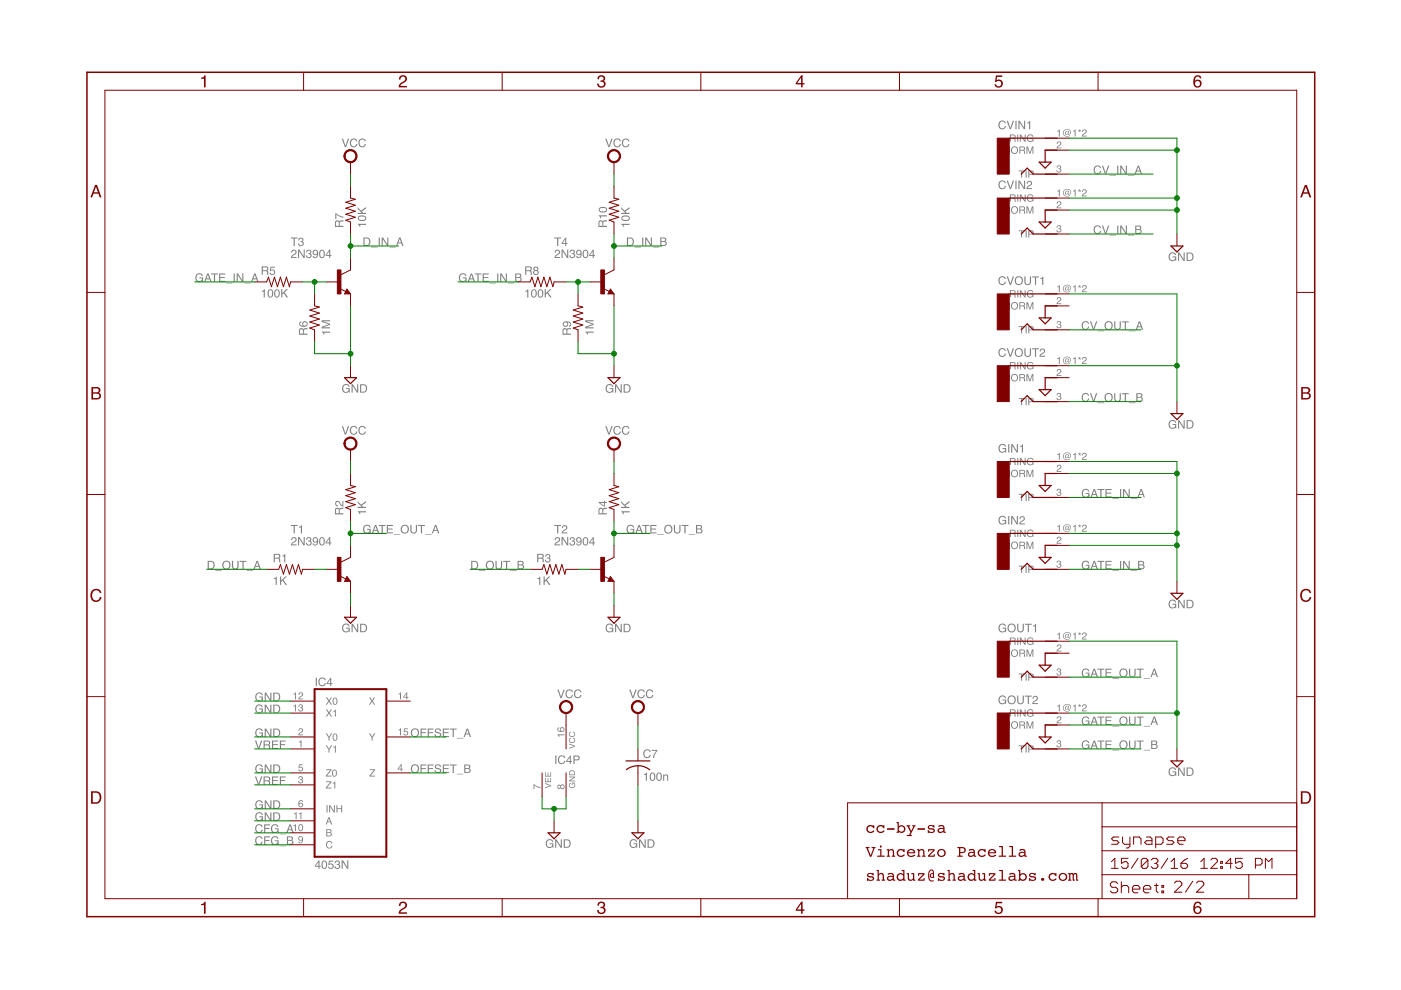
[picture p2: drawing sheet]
<svg xmlns="http://www.w3.org/2000/svg" width="297mm" height="210mm" viewBox="0 0 297 210" stroke-linecap="round" stroke-linejoin="round" font-family="sans-serif">
<g fill="#808080">
<path d="M224.2 63.1a.52 .52 0 0 1 .8 .2 .52 .52 0 0 1-.5 .7l-.3 .3h.8v.2h-1l.2-.5a.59 .59 0 0 0 .6-.8h-.4l-.2 .3h-.2z"/>
<path d="M224.2 68.2a.43 .43 0 0 1 .6-.1 .43 .43 0 0 1 0 .7 .5 .5 0 0 1-.1 .8 .5 .5 0 0 1-.7-.5h.2a.3 .3 0 0 0 .4 .3 .3 .3 0 0 0 0-.5h-.2v-.2a.25 .25 0 0 0 .4-.2 .25 .25 0 0 0-.3-.3l-.5 .4z"/>
<path d="M224.2 78.3a.52 .52 0 0 1 .8 .3 .52 .52 0 0 1-.5 .6l-.3 .3h.8v.2h-1l.2-.4a.59 .59 0 0 0 .6-.8l-.4-.1-.2 .4h-.2z"/>
<path d="M224.2 83.4a.43 .43 0 0 1 .6 0 .43 .43 0 0 1 0 .6 .5 .5 0 0 1-.1 .9 .5 .5 0 0 1-.7-.6h.2a.3 .3 0 0 0 .4 .4 .3 .3 0 0 0 0-.6h-.2v-.1a.25 .25 0 0 0 .4-.2 .25 .25 0 0 0-.3-.3l-.5 .3z"/>
<path d="M224.2 136.7a.52 .52 0 0 1 .8 .3 .52 .52 0 0 1-.5 .6l-.3 .4h.8v.1h-1l.2-.4a.59 .59 0 0 0 .6-.8l-.4-.1-.2 .4h-.2z"/>
<path d="M224.2 141.8a.43 .43 0 0 1 .6 0 .43 .43 0 0 1 0 .6 .5 .5 0 0 1-.1 .9 .5 .5 0 0 1-.7-.5h.2a.3 .3 0 0 0 .4 .3 .3 .3 0 0 0 0-.6h-.2v-.1a.25 .25 0 0 0 .4-.2 .25 .25 0 0 0-.3-.3l-.5 .3z"/>
<path d="M224.2 152a.52 .52 0 0 1 .8 .2 .52 .52 0 0 1-.5 .7l-.3 .3h.8v.2h-1l.2-.5a.59 .59 0 0 0 .6-.8h-.4l-.2 .3h-.2z"/>
<path d="M224.2 157a.43 .43 0 0 1 .6 0 .43 .43 0 0 1 0 .7 .5 .5 0 0 1-.1 .8 .5 .5 0 0 1-.7-.5h.2a.3 .3 0 0 0 .4 .3 .3 .3 0 0 0 0-.5h-.2v-.2a.25 .25 0 0 0 .4-.2 .25 .25 0 0 0-.3-.3l-.5 .3z"/>
<path d="M224.2 98.6a.52 .52 0 0 1 .8 .3 .52 .52 0 0 1-.5 .7l-.3 .3h.8v.1h-1l.2-.4a.59 .59 0 0 0 .6-.8l-.4-.1-.2 .4h-.2z"/>
<path d="M224.2 103.7a.43 .43 0 0 1 .6 0 .43 .43 0 0 1 0 .6 .5 .5 0 0 1-.1 .9 .5 .5 0 0 1-.7-.5h.2a.3 .3 0 0 0 .4 .3 .3 .3 0 0 0 0-.6h-.2v-.1a.25 .25 0 0 0 .4-.2 .25 .25 0 0 0-.3-.3l-.5 .3z"/>
<path d="M224.2 113.9a.52 .52 0 0 1 .8 .2 .52 .52 0 0 1-.5 .7l-.3 .3h.8v.2h-1l.2-.5a.59 .59 0 0 0 .6-.8h-.4l-.2 .3h-.2z"/>
<path d="M224.2 119a.43 .43 0 0 1 .6-.1 .43 .43 0 0 1 0 .7 .5 .5 0 0 1-.1 .8 .5 .5 0 0 1-.7-.5h.2a.3 .3 0 0 0 .4 .3 .3 .3 0 0 0 0-.5h-.2v-.2a.25 .25 0 0 0 .4-.2 .25 .25 0 0 0-.3-.3l-.5 .4z"/>
<path d="M224.2 30.1a.52 .52 0 0 1 .8 .2 .52 .52 0 0 1-.5 .7l-.3 .3h.8v.2h-1l.2-.5a.59 .59 0 0 0 .6-.8h-.4l-.2 .3h-.2z"/>
<path d="M224.2 35.2a.43 .43 0 0 1 .6-.1 .43 .43 0 0 1 0 .7 .5 .5 0 0 1-.1 .8 .5 .5 0 0 1-.7-.5h.2a.3 .3 0 0 0 .4 .3 .3 .3 0 0 0 0-.5h-.2v-.2a.25 .25 0 0 0 .4-.2 .25 .25 0 0 0-.3-.3l-.5 .4z"/>
<path d="M224.2 42.8a.52 .52 0 0 1 .8 .2 .52 .52 0 0 1-.5 .7l-.3 .3h.8v.2h-1l.2-.5a.59 .59 0 0 0 .6-.8h-.4l-.2 .3h-.2z"/>
<path d="M224.2 47.8a.43 .43 0 0 1 .6 0 .43 .43 0 0 1 0 .7 .5 .5 0 0 1-.1 .8 .5 .5 0 0 1-.7-.5h.2a.3 .3 0 0 0 .4 .3 .3 .3 0 0 0 0-.5h-.2v-.2a.25 .25 0 0 0 .4-.2 .25 .25 0 0 0-.3-.3l-.5 .3z"/>
<path d="M63.4 157.2l.5-.2v1.4h-.2v-1h-.3z"/>
<path d="M63.4 154.5a.52 .52 0 0 1 .9 .2 .52 .52 0 0 1-.6 .7l-.3 .3h.9v.2h-1.1l.2-.5a.59 .59 0 0 0 .6-.7l-.4-.1-.1 .3h-.2z"/>
<path d="M63.4 164.7a.43 .43 0 0 1 .7-.1 .43 .43 0 0 1-.1 .7 .5 .5 0 0 1-.1 .8 .5 .5 0 0 1-.7-.5h.2a.3 .3 0 0 0 .4 .3 .3 .3 0 0 0 .1-.5h-.3l.1-.2a.25 .25 0 0 0 .3-.2 .25 .25 0 0 0-.3-.3l-.4 .4z"/>
<path d="M78.4 163.1h1.1l-.9 1.4h.9v.1h-1.2l1-1.3h-.9z"/>
<path d="M63.4 162.1h.8v.1h-.7v.5a.52 .52 0 0 1 .7 .2 .52 .52 0 0 1-.3 .7 .52 .52 0 0 1-.7-.5h.2a.33 .33 0 0 0 .5 .2 .33 .33 0 0 0 .1-.5 .33 .33 0 0 0-.5 .1h-.2z"/>
<path d="M69.3 178.5a.66 .66 0 0 1 .7-.2 .66 .66 0 0 1 .5 .5h-.2a.55 .55 0 0 0-.9-.2 .55 .55 0 0 0 0 .8l.1 .2a.46 .46 0 0 0 .5 .1 .46 .46 0 0 0 .3-.4h.2a.73 .73 0 0 1-1.1 .5 .73 .73 0 0 1-.2-1.1z"/>
<path d="M78.2 147.9h.3l.4 .6 .4-.6h.2l-.5 .7 .6 .8h-.3l-.4-.6-.4 .6h-.3l.6-.8z"/>
<path d="M78.2 155.5h.3l.4 .7 .4-.7h.3l-.6 .9v.6h-.2v-.6z"/>
<path d="M113.1 166.3l1.5 .6v.2l-1.3-.6v.8h-.2z"/>
<path d="M61.9 114a.6 .6 0 0 1 1 .3 .6 .6 0 0 1-.6 .8l-.4 .3h1v.2h-1.2a1.47 1.47 0 0 1 .9-1.1 .35 .35 0 0 0-.3-.4 .35 .35 0 0 0-.3 .4h-.3zM63.2 113.8h.3l.9 1.5v-1.5h.2v1.8h-.3l-.9-1.4v1.4h-.2zM65.1 114a.5 .5 0 0 1 .7 0 .5 .5 0 0 1 0 .7 .58 .58 0 0 1-.1 1 .58 .58 0 0 1-.8-.6h.2a.35 .35 0 0 0 .5 .4 .35 .35 0 0 0 0-.7h-.3l.1-.2a.29 .29 0 0 0 .4-.2 .29 .29 0 0 0-.3-.3l-.3 .1-.1 .3h-.2zM66.4 114.1a.67 .67 0 0 1 .9 0 .67 .67 0 0 1 .1 .8 .59 .59 0 0 1-.4 .7 .59 .59 0 0 1-.7-.4h.2a.35 .35 0 0 0 .4 .3 .35 .35 0 0 0 .3-.4v-.3a.56 .56 0 0 1-.8 .1 .56 .56 0 0 1 0-.8zM66.5 114.5a.4 .4 0 0 0 .8 0 .4 .4 0 0 0-.8 0zM67.9 114.1a.63 .63 0 0 1 .7-.1 .63 .63 0 0 1 .3 .8 .65 .65 0 0 1-.6 .9 .65 .65 0 0 1-.6-.9zM68.1 114.1a.96 .96 0 0 0 .2 1.4 .85 .85 0 0 0 0-1.4zM69.8 114.2l-.6 .8h.6zM69.8 113.9h.2v1.1h.3v.2h-.3v.4h-.2v-.4h-.8v-.2z"/>
<path d="M117.8 114a.6 .6 0 0 1 1 .3 .6 .6 0 0 1-.7 .8l-.3 .3h1v.2h-1.2a1.47 1.47 0 0 1 .9-1.1 .35 .35 0 0 0-.3-.4 .35 .35 0 0 0-.4 .4h-.2zM119.1 113.8h.2l.9 1.5v-1.5h.3v1.8h-.3l-.9-1.4v1.4h-.2zM121 114a.5 .5 0 0 1 .7 0 .5 .5 0 0 1 0 .7 .58 .58 0 0 1-.2 1 .58 .58 0 0 1-.8-.6h.3a.35 .35 0 0 0 .5 .4 .35 .35 0 0 0 0-.7h-.3v-.2a.29 .29 0 0 0 .4-.2 .29 .29 0 0 0-.3-.3l-.3 .1v.3h-.2zM122.3 114.1a.67 .67 0 0 1 .9 0 .67 .67 0 0 1 .1 .8 .59 .59 0 0 1-.4 .7 .59 .59 0 0 1-.7-.4h.2a.35 .35 0 0 0 .4 .3 .35 .35 0 0 0 .3-.4v-.3a.56 .56 0 0 1-.8 .1 .56 .56 0 0 1 0-.8zM122.4 114.5a.37 .37 0 0 0 .7 0 .37 .37 0 0 0-.7 0zM123.7 114.1a.63 .63 0 0 1 .8-.1 .63 .63 0 0 1 .2 .8 .65 .65 0 0 1-.5 .9 .65 .65 0 0 1-.7-.9zM124 114.1a.96 .96 0 0 0 .1 1.4 .85 .85 0 0 0 0-1.4zM125.7 114.2l-.6 .8h.6zM125.7 113.9h.2v1.1h.2v.2h-.2v.4h-.2v-.4h-.8v-.2z"/>
<path d="M61.9 53a.6 .6 0 0 1 1 .3 .6 .6 0 0 1-.6 .8l-.4 .4h1v.2h-1.2a1.47 1.47 0 0 1 .9-1.1 .35 .35 0 0 0-.3-.5 .35 .35 0 0 0-.3 .5h-.3zM63.2 52.9h.3l.9 1.4v-1.4h.2v1.8h-.3l-.9-1.5v1.5h-.2zM65.1 53a.5 .5 0 0 1 .7 0 .5 .5 0 0 1 0 .8 .58 .58 0 0 1-.1 .9 .58 .58 0 0 1-.8-.5h.2a.35 .35 0 0 0 .5 .3 .35 .35 0 0 0 0-.6h-.3l.1-.2a.29 .29 0 0 0 .4-.2 .29 .29 0 0 0-.3-.4l-.3 .2-.1 .2h-.2zM66.4 53.1a.67 .67 0 0 1 .9 0 .67 .67 0 0 1 .1 .9 .59 .59 0 0 1-.4 .7 .59 .59 0 0 1-.7-.4h.2a.35 .35 0 0 0 .4 .3 .35 .35 0 0 0 .3-.5v-.2a.56 .56 0 0 1-.8 0 .56 .56 0 0 1 0-.8zM66.5 53.5a.4 .4 0 0 0 .8 0 .4 .4 0 0 0-.8 0zM67.9 53.1a.63 .63 0 0 1 .7 0 .63 .63 0 0 1 .3 .7 .65 .65 0 0 1-.6 .9 .65 .65 0 0 1-.6-.8zM68.1 53.2a.96 .96 0 0 0 .2 1.3 .85 .85 0 0 0 0-1.4zM69.8 53.3l-.6 .8h.6zM69.8 52.9h.2v1.2h.3v.2h-.3v.4h-.2v-.4h-.8v-.3z"/>
<path d="M117.8 53a.6 .6 0 0 1 1 .3 .6 .6 0 0 1-.7 .8l-.3 .4h1v.2h-1.2a1.47 1.47 0 0 1 .9-1.1 .35 .35 0 0 0-.3-.5 .35 .35 0 0 0-.4 .5h-.2zM119.1 52.9h.2l.9 1.4v-1.4h.3v1.8h-.3l-.9-1.5v1.5h-.2zM121 53a.5 .5 0 0 1 .7 0 .5 .5 0 0 1 0 .8 .58 .58 0 0 1-.2 .9 .58 .58 0 0 1-.8-.5h.3a.35 .35 0 0 0 .5 .3 .35 .35 0 0 0 0-.6h-.3v-.2a.29 .29 0 0 0 .4-.2 .29 .29 0 0 0-.3-.4l-.3 .2v.2h-.2zM122.3 53.1a.67 .67 0 0 1 .9 0 .67 .67 0 0 1 .1 .9 .59 .59 0 0 1-.4 .7 .59 .59 0 0 1-.7-.4h.2a.35 .35 0 0 0 .4 .3 .35 .35 0 0 0 .3-.5v-.2a.56 .56 0 0 1-.8 0 .56 .56 0 0 1 0-.8zM122.4 53.5a.37 .37 0 0 0 .7 0 .37 .37 0 0 0-.7 0zM123.7 53.1a.63 .63 0 0 1 .8 0 .63 .63 0 0 1 .2 .7 .65 .65 0 0 1-.5 .9 .65 .65 0 0 1-.7-.8zM124 53.2a.96 .96 0 0 0 .1 1.3 .85 .85 0 0 0 0-1.4zM125.7 53.3l-.6 .8h.6zM125.7 52.9h.2v1.2h.2v.2h-.2v.4h-.2v-.4h-.8v-.3z"/>
<path d="M58 122.6l.7-.3v1.7h-.3v-1.2h-.4zM59.4 122.2h.2v.9l.9-.9h.3l-.7 .7 .7 1.1h-.3l-.6-.9-.3 .3v.6h-.2z"/>
<path d="M75.9 108.4h1.7v.2h-1.2v.4h-.2zM75.8 106.3l.7 .7 1.1-.8v.4l-.9 .6 .3 .3h.6v.2h-1.8v-.2h.9l-.9-.9z"/>
<path d="M113.9 122.6l.7-.3v1.7h-.3v-1.2h-.4zM115.2 122.2h.3v.9l.9-.9h.3l-.8 .7 .8 1.1h-.3l-.6-.9-.3 .3v.6h-.3z"/>
<path d="M131.7 108.4h1.8v.2h-1.3v.4h-.1zM131.7 106.3l.7 .7 1.1-.8v.4l-.9 .6 .3 .3h.6v.2h-1.8v-.2h.9l-.9-.9z"/>
<path d="M55.5 61.7l.6-.4v1.8h-.2v-1.3h-.4zM56.9 61.5a.63 .63 0 0 1 .8 0 .63 .63 0 0 1 .2 .7 .65 .65 0 0 1-.5 .9 .65 .65 0 0 1-.7-.9zM57.2 61.6a.96 .96 0 0 0 .1 1.3 .85 .85 0 0 0 0-1.4zM58.3 61.5a.63 .63 0 0 1 .8 0 .63 .63 0 0 1 .2 .7 .65 .65 0 0 1-.6 .9 .65 .65 0 0 1-.6-.9zM58.6 61.6a.96 .96 0 0 0 .1 1.3 .85 .85 0 0 0 0-1.4zM59.6 61.3h.3v.8l.8-.8h.4l-.8 .7 .8 1.1h-.3l-.7-.9-.2 .2v.7h-.3z"/>
<path d="M68.2 70.3h1.8v.2h-1.2v.5h-.2zM68.2 67.9h1.8v.2h-1.5l1.5 .5v.3l-1.5 .5h1.5v.2h-1.8v-.3l1.5-.5-1.5-.6z"/>
<path d="M75.9 47.5h1.7v.2h-1.2v.4h-.2zM76 45.9a1.06 1.06 0 0 1 1.7 .4 .97 .97 0 0 1-.9 .6 .97 .97 0 0 1-.9-.6zM76.1 46.1a.68 .68 0 0 0 1.1 .5l.2-.2a.66 .66 0 0 0-1-.5zM75.8 43.9l.7 .8 1.1-.8v.3l-.9 .6 .3 .3h.6v.3h-1.8v-.3h.9l-.9-.8z"/>
<path d="M111.4 61.7l.6-.4v1.8h-.2v-1.3h-.4zM112.8 61.5a.63 .63 0 0 1 .8 0 .63 .63 0 0 1 .2 .7 .65 .65 0 0 1-.6 .9 .65 .65 0 0 1-.6-.9zM113 61.6a.96 .96 0 0 0 .2 1.3 .85 .85 0 0 0 0-1.4zM114.2 61.5a.63 .63 0 0 1 .8 0 .63 .63 0 0 1 .2 .7 .65 .65 0 0 1-.6 .9 .65 .65 0 0 1-.6-.9zM114.4 61.6a.96 .96 0 0 0 .2 1.3 .85 .85 0 0 0 0-1.4zM115.5 61.3h.2v.8l.9-.8h.3l-.7 .7 .8 1.1h-.4l-.6-.9-.3 .2v.7h-.2z"/>
<path d="M124.1 70.3h1.8v.2h-1.3v.5h-.1zM124.1 67.9h1.8v.2h-1.6l1.6 .5v.3l-1.6 .5h1.6v.2h-1.8v-.3l1.5-.5-1.5-.6z"/>
<path d="M131.7 47.5h1.8v.2h-1.3v.4h-.1zM131.9 45.9a1.06 1.06 0 0 1 1.6 .4 .97 .97 0 0 1-.9 .6 .97 .97 0 0 1-.9-.6zM132 46.1a.68 .68 0 0 0 1.1 .5l.2-.2a.66 .66 0 0 0-1-.5zM131.7 43.9l.7 .8 1.1-.8v.3l-.9 .6 .3 .3h.6v.3h-1.8v-.3h.9l-.9-.8z"/>
<path d="M128.6 81.7a.8 .8 0 0 1 1.4 .3h-.2a.65 .65 0 0 0-1-.2 .65 .65 0 0 0-.1 .9 .57 .57 0 0 0 .7 .4 .57 .57 0 0 0 .4-.6h-.6v-.2h.8v1h-.1l-.1-.3a.88 .88 0 0 1-1.2 .1 .88 .88 0 0 1-.1-1.2zM130.4 81.5h.3l.9 1.4v-1.4h.2v1.8h-.2l-1-1.5v1.5h-.2zM132.5 81.7v1.3h.4a.7 .7 0 0 0 .6-.6 .7 .7 0 0 0-.6-.7zM132.2 81.5h.7a.91 .91 0 0 1 .8 .9 .91 .91 0 0 1-.8 .9h-.7z"/>
<path d="M248 127.4a.8 .8 0 0 1 1.4 .3h-.3a.65 .65 0 0 0-.9-.2 .65 .65 0 0 0-.1 1 .57 .57 0 0 0 .6 .3 .57 .57 0 0 0 .5-.6h-.6v-.2h.8v1h-.2v-.3a.88 .88 0 0 1-1.2 .1 .88 .88 0 0 1-.1-1.2zM249.8 127.2h.3l.9 1.4v-1.4h.2v1.8h-.3l-.9-1.5v1.5h-.2zM251.8 127.4v1.4h.5a.7 .7 0 0 0 .5-.7 .7 .7 0 0 0-.5-.7zM251.6 127.2h.7a.91 .91 0 0 1 .8 .9 .91 .91 0 0 1-.8 .9h-.7z"/>
<path d="M72.5 90.4h.2l.5 1.5 .6-1.5h.2l-.6 1.7h-.3zM74.4 90.6a.78 .78 0 0 1 .8-.3 .78 .78 0 0 1 .5 .6h-.2a.61 .61 0 0 0-.8-.3 .61 .61 0 0 0-.3 .9 .55 .55 0 0 0 .6 .5 .55 .55 0 0 0 .5-.5h.3a.83 .83 0 0 1-1.1 .7 .83 .83 0 0 1-.5-1.2zM76.2 90.6a.78 .78 0 0 1 .8-.3 .78 .78 0 0 1 .6 .6h-.3a.61 .61 0 0 0-.8-.3 .61 .61 0 0 0-.3 .9 .55 .55 0 0 0 .6 .5 .55 .55 0 0 0 .5-.5h.3a.83 .83 0 0 1-1.1 .7 .83 .83 0 0 1-.5-1.2z"/>
<path d="M128.3 90.4h.3l.5 1.5 .5-1.5h.3l-.7 1.7h-.2zM130.3 90.6a.78 .78 0 0 1 .7-.3 .78 .78 0 0 1 .6 .6h-.2a.61 .61 0 0 0-.9-.3 .61 .61 0 0 0-.2 .9 .55 .55 0 0 0 .5 .5 .55 .55 0 0 0 .6-.5h.2a.83 .83 0 0 1-1 .7 .83 .83 0 0 1-.5-1.2zM132.1 90.6a.78 .78 0 0 1 .7-.3 .78 .78 0 0 1 .6 .6h-.2a.61 .61 0 0 0-.9-.3 .61 .61 0 0 0-.2 .9 .55 .55 0 0 0 .6 .5 .55 .55 0 0 0 .5-.5h.2a.83 .83 0 0 1-1 .7 .83 .83 0 0 1-.5-1.2z"/>
<path d="M72.8 132.5a.8 .8 0 0 1 1.3 .3h-.2a.65 .65 0 0 0-1-.2 .65 .65 0 0 0-.1 .9 .57 .57 0 0 0 .7 .4 .57 .57 0 0 0 .4-.6h-.5v-.2h.8v.9h-.2l-.1-.2a.88 .88 0 0 1-1.2 .1 .88 .88 0 0 1-.1-1.2zM74.5 132.3h.3l.9 1.4v-1.4h.3v1.7h-.3l-.9-1.4v1.4h-.3zM76.6 132.5v1.3h.4a.7 .7 0 0 0 .6-.7 .7 .7 0 0 0-.6-.6zM76.3 132.3h.8a.91 .91 0 0 1 .7 .8 .91 .91 0 0 1-.7 .9h-.8z"/>
<path d="M128.6 132.5a.8 .8 0 0 1 1.4 .3h-.2a.65 .65 0 0 0-1-.2 .65 .65 0 0 0-.1 .9 .57 .57 0 0 0 .7 .4 .57 .57 0 0 0 .4-.6h-.6v-.2h.8v.9h-.1l-.1-.2a.88 .88 0 0 1-1.2 .1 .88 .88 0 0 1-.1-1.2zM130.4 132.3h.3l.9 1.4v-1.4h.2v1.7h-.2l-1-1.4v1.4h-.2zM132.5 132.5v1.3h.4a.7 .7 0 0 0 .6-.7 .7 .7 0 0 0-.6-.6zM132.2 132.3h.7a.91 .91 0 0 1 .8 .8 .91 .91 0 0 1-.8 .9h-.7z"/>
<path d="M72.5 29.4h.2l.5 1.5 .6-1.5h.2l-.6 1.8h-.3zM74.4 29.6a.78 .78 0 0 1 .8-.2 .78 .78 0 0 1 .5 .5h-.2a.61 .61 0 0 0-.8-.2 .61 .61 0 0 0-.3 .8 .55 .55 0 0 0 .6 .5 .55 .55 0 0 0 .5-.5h.3a.83 .83 0 0 1-1.1 .7 .83 .83 0 0 1-.5-1.2zM76.2 29.6a.78 .78 0 0 1 .8-.2 .78 .78 0 0 1 .6 .5h-.3a.61 .61 0 0 0-.8-.2 .61 .61 0 0 0-.3 .8 .55 .55 0 0 0 .6 .5 .55 .55 0 0 0 .5-.5h.3a.83 .83 0 0 1-1.1 .7 .83 .83 0 0 1-.5-1.2z"/>
<path d="M128.3 29.4h.3l.5 1.5 .5-1.5h.3l-.7 1.8h-.2zM130.3 29.6a.78 .78 0 0 1 .7-.2 .78 .78 0 0 1 .6 .5h-.2a.61 .61 0 0 0-.9-.2 .61 .61 0 0 0-.2 .8 .55 .55 0 0 0 .5 .5 .55 .55 0 0 0 .6-.5h.2a.83 .83 0 0 1-1 .7 .83 .83 0 0 1-.5-1.2zM132.1 29.6a.78 .78 0 0 1 .7-.2 .78 .78 0 0 1 .6 .5h-.2a.61 .61 0 0 0-.9-.2 .61 .61 0 0 0-.2 .8 .55 .55 0 0 0 .6 .5 .55 .55 0 0 0 .5-.5h.2a.83 .83 0 0 1-1 .7 .83 .83 0 0 1-.5-1.2z"/>
<path d="M72.8 81.7a.8 .8 0 0 1 1.3 .3h-.2a.65 .65 0 0 0-1-.2 .65 .65 0 0 0-.1 .9 .57 .57 0 0 0 .7 .4 .57 .57 0 0 0 .4-.6h-.5v-.2h.8v1h-.2l-.1-.3a.88 .88 0 0 1-1.2 .1 .88 .88 0 0 1-.1-1.2zM74.5 81.5h.3l.9 1.4v-1.4h.3v1.8h-.3l-.9-1.5v1.5h-.3zM76.6 81.7v1.3h.4a.7 .7 0 0 0 .6-.6 .7 .7 0 0 0-.6-.7zM76.3 81.5h.8a.91 .91 0 0 1 .7 .9 .91 .91 0 0 1-.7 .9h-.8z"/>
<path d="M248 53.7a.8 .8 0 0 1 1.4 .4h-.3a.65 .65 0 0 0-.9-.3 .65 .65 0 0 0-.1 1 .57 .57 0 0 0 .6 .4 .57 .57 0 0 0 .5-.6h-.6v-.2h.8v.9h-.2v-.2a.88 .88 0 0 1-1.2 0 .88 .88 0 0 1-.1-1.2zM249.8 53.5h.3l.9 1.5v-1.5h.2v1.8h-.3l-.9-1.4v1.4h-.2zM251.8 53.7v1.4h.5a.7 .7 0 0 0 .5-.7 .7 .7 0 0 0-.5-.7zM251.6 53.5h.7a.91 .91 0 0 1 .8 .9 .91 .91 0 0 1-.8 .9h-.7z"/>
<path d="M67.5 182.8l-.5 .8h.5zM67.6 182.4h.1v1.2h.3v.2h-.3v.4h-.2v-.4h-.7v-.2zM68.4 182.6a.63 .63 0 0 1 .7 0 .63 .63 0 0 1 .3 .7 .65 .65 0 0 1-.6 .9 .65 .65 0 0 1-.6-.8zM68.6 182.7a.96 .96 0 0 0 .1 1.3 .85 .85 0 0 0 .1-1.4zM69.7 182.5h.9v.2h-.7l-.1 .5a.61 .61 0 0 1 .9 .3 .61 .61 0 0 1-.4 .8 .61 .61 0 0 1-.8-.6h.3a.38 .38 0 0 0 .5 .2 .38 .38 0 0 0 .1-.6 .38 .38 0 0 0-.6 .1h-.2zM71.1 182.6a.5 .5 0 0 1 .8-.1 .5 .5 0 0 1-.1 .8 .58 .58 0 0 1-.1 1 .58 .58 0 0 1-.8-.6h.2a.35 .35 0 0 0 .5 .3 .35 .35 0 0 0 .1-.6h-.3v-.2a.29 .29 0 0 0 .4-.2 .29 .29 0 0 0-.3-.4l-.3 .2v.2h-.2zM72.4 182.4h.3l.9 1.5v-1.5h.3v1.8h-.3l-.9-1.5v1.5h-.3z"/>
<path d="M115.9 178.2a.8 .8 0 0 1 1.4 .3h-.2a.65 .65 0 0 0-1-.2 .65 .65 0 0 0-.1 .9 .57 .57 0 0 0 .7 .4 .57 .57 0 0 0 .4-.6h-.6v-.2h.8v1h-.1l-.1-.3a.88 .88 0 0 1-1.2 .1 .88 .88 0 0 1-.1-1.2zM117.7 178h.3l.9 1.4v-1.4h.2v1.8h-.2l-1-1.5v1.5h-.2zM119.8 178.2v1.3h.4a.7 .7 0 0 0 .6-.6 .7 .7 0 0 0-.6-.7zM119.5 178h.7a.91 .91 0 0 1 .8 .9 .91 .91 0 0 1-.8 .9h-.7z"/>
<path d="M248 89.3a.8 .8 0 0 1 1.4 .3h-.3a.65 .65 0 0 0-.9-.2 .65 .65 0 0 0-.1 1 .57 .57 0 0 0 .6 .3 .57 .57 0 0 0 .5-.6h-.6v-.2h.8v1h-.2v-.3a.88 .88 0 0 1-1.2 .1 .88 .88 0 0 1-.1-1.2zM249.8 89.1h.3l.9 1.4v-1.4h.2v1.8h-.3l-.9-1.5v1.5h-.2zM251.8 89.3v1.4h.5a.7 .7 0 0 0 .5-.7 .7 .7 0 0 0-.5-.7zM251.6 89.1h.7a.91 .91 0 0 1 .8 .9 .91 .91 0 0 1-.8 .9h-.7z"/>
<path d="M248 162.9a.8 .8 0 0 1 1.4 .4h-.3a.65 .65 0 0 0-.9-.3 .65 .65 0 0 0-.1 1 .57 .57 0 0 0 .6 .3 .57 .57 0 0 0 .5-.5h-.6v-.2h.8v.9h-.2v-.2a.88 .88 0 0 1-1.2 0 .88 .88 0 0 1-.1-1.2zM249.8 162.7h.3l.9 1.5v-1.5h.2v1.8h-.3l-.9-1.4v1.4h-.2zM251.8 162.9v1.4h.5a.7 .7 0 0 0 .5-.7 .7 .7 0 0 0-.5-.7zM251.6 162.7h.7a.91 .91 0 0 1 .8 .9 .91 .91 0 0 1-.8 .9h-.7z"/>
<path d="M136.5 164.1l.7-.3v1.7h-.3v-1.2h-.4zM137.9 164a.63 .63 0 0 1 .8-.1 .63 .63 0 0 1 .2 .8 .65 .65 0 0 1-.5 .9 .65 .65 0 0 1-.7-.9zM138.2 164a.96 .96 0 0 0 .1 1.4 .85 .85 0 0 0 0-1.4zM139.3 164a.63 .63 0 0 1 .8-.1 .63 .63 0 0 1 .2 .8 .65 .65 0 0 1-.5 .9 .65 .65 0 0 1-.7-.9zM139.6 164a.96 .96 0 0 0 .1 1.4 .85 .85 0 0 0 0-1.4zM140.6 164.2h.2v.2a.46 .46 0 0 1 .5-.2 .46 .46 0 0 1 .4 .5v.8h-.3v-.8a.32 .32 0 0 0-.4-.3 .32 .32 0 0 0-.2 .4v.7h-.2z"/>
<path d="M133.7 178.2a.8 .8 0 0 1 1.4 .3h-.3a.65 .65 0 0 0-.9-.2 .65 .65 0 0 0-.1 .9 .57 .57 0 0 0 .6 .4 .57 .57 0 0 0 .5-.6h-.6v-.2h.8v1h-.1l-.1-.3a.88 .88 0 0 1-1.2 .1 .88 .88 0 0 1-.1-1.2zM135.5 178h.3l.9 1.4v-1.4h.2v1.8h-.3l-.9-1.5v1.5h-.2zM137.5 178.2v1.3h.5a.7 .7 0 0 0 .5-.6 .7 .7 0 0 0-.5-.7zM137.3 178h.7a.91 .91 0 0 1 .8 .9 .91 .91 0 0 1-.8 .9h-.7z"/>
<path d="M118.2 146.2h.2l.6 1.5 .5-1.5h.2l-.6 1.8h-.3zM120.1 146.4a.78 .78 0 0 1 .8-.2 .78 .78 0 0 1 .6 .6h-.3a.61 .61 0 0 0-.8-.3 .61 .61 0 0 0-.2 .8 .55 .55 0 0 0 .5 .5 .55 .55 0 0 0 .5-.4h.3a.83 .83 0 0 1-1.1 .6 .83 .83 0 0 1-.5-1.2zM121.9 146.4a.78 .78 0 0 1 .8-.2 .78 .78 0 0 1 .6 .6h-.3a.61 .61 0 0 0-.8-.3 .61 .61 0 0 0-.2 .8 .55 .55 0 0 0 .5 .5 .55 .55 0 0 0 .5-.4h.3a.83 .83 0 0 1-1.1 .6 .83 .83 0 0 1-.5-1.2z"/>
<path d="M133.4 146.2h.3l.5 1.5 .5-1.5h.3l-.7 1.8h-.2zM135.3 146.4a.78 .78 0 0 1 .8-.2 .78 .78 0 0 1 .6 .6h-.2a.61 .61 0 0 0-.9-.3 .61 .61 0 0 0-.2 .8 .55 .55 0 0 0 .5 .5 .55 .55 0 0 0 .6-.4h.2a.83 .83 0 0 1-1.1 .6 .83 .83 0 0 1-.5-1.2zM137.1 146.4a.78 .78 0 0 1 .8-.2 .78 .78 0 0 1 .6 .6h-.2a.61 .61 0 0 0-.9-.3 .61 .61 0 0 0-.2 .8 .55 .55 0 0 0 .5 .5 .55 .55 0 0 0 .6-.4h.2a.83 .83 0 0 1-1.1 .6 .83 .83 0 0 1-.4-1.2z"/>
<path d="M61.6 111.3h1.5v.2h-.6v1.6h-.2v-1.6h-.7zM63.4 111.7l.6-.3v1.7h-.2v-1.2h-.4z"/>
<path d="M117.5 111.3h1.5v.2h-.6v1.6h-.3v-1.6h-.6zM119.3 111.5a.6 .6 0 0 1 1 .2 .6 .6 0 0 1-.6 .8l-.4 .4h1v.2h-1.2a1.47 1.47 0 0 1 .9-1.1 .35 .35 0 0 0-.3-.5 .35 .35 0 0 0-.4 .5h-.2z"/>
<path d="M61.6 50.4h1.5v.2h-.6v1.5h-.2v-1.5h-.7zM63.4 50.5a.5 .5 0 0 1 .8 0 .5 .5 0 0 1-.1 .7 .58 .58 0 0 1-.1 1 .58 .58 0 0 1-.8-.6h.2a.35 .35 0 0 0 .5 .4 .35 .35 0 0 0 0-.6l-.2-.1v-.1a.29 .29 0 0 0 .4-.3 .29 .29 0 0 0-.3-.3l-.3 .1v.3h-.3z"/>
<path d="M117.5 50.4h1.5v.2h-.6v1.5h-.3v-1.5h-.6zM119.8 50.7l-.5 .8h.5zM119.9 50.4h.2v1.1h.2v.2h-.2v.4h-.3v-.4h-.7v-.2z"/>
<path d="M58.3 117.6v.6h.5a.31 .31 0 0 0 .4-.2 .31 .31 0 0 0-.3-.4zM58 117.4h.8a.49 .49 0 0 1 .6 .3 .49 .49 0 0 1-.2 .6l.2 .2 .1 .7h-.3l-.1-.6-.3-.2h-.5v.8h-.3zM59.8 117.8l.7-.3v1.7h-.2v-1.2h-.5z"/>
<path d="M71.4 107.9l-.2 .9h.6v-.8zM71.2 107.8l.4-.1 .3 .2 .2-.2 .7-.1v.3l-.6 .1-.2 .3v.5h.8v.3h-1.8v-1.1zM71.2 106.3a.8 .8 0 0 1 1.2 .7l.2 .2v-1h.2v1.2a1.47 1.47 0 0 1-1.1-.9 .35 .35 0 0 0-.5 .3 .35 .35 0 0 0 .5 .3v.3a.6 .6 0 0 1-.6-.4 .6 .6 0 0 1 .1-.7z"/>
<path d="M114.1 117.6v.6h.6a.31 .31 0 0 0 .4-.2 .31 .31 0 0 0-.4-.4zM113.9 117.4h.8a.49 .49 0 0 1 .6 .3 .49 .49 0 0 1-.2 .6l.2 .2 .1 .7h-.3l-.1-.6-.3-.2h-.6v.8h-.2zM115.8 117.6a.5 .5 0 0 1 .7-.1 .5 .5 0 0 1 0 .8 .58 .58 0 0 1-.2 1 .58 .58 0 0 1-.8-.6h.3a.35 .35 0 0 0 .5 .4 .35 .35 0 0 0 0-.7h-.3v-.2a.29 .29 0 0 0 .4-.2 .29 .29 0 0 0-.3-.3l-.3 .1v.2h-.2z"/>
<path d="M127.2 107.9l-.1 .9h.6l-.1-.8zM127 107.8l.5-.1 .3 .2 .2-.2 .7-.1v.3l-.7 .1-.1 .3v.5h.8v.3h-1.8v-1.1zM127.3 106.7l.8 .5v-.5zM126.9 106.4h1.2v-.2h.2v.2h.4v.3h-.4v.7h-.3l-1.1-.8z"/>
<path d="M55.7 56.7v.6h.6a.31 .31 0 0 0 .4-.3 .31 .31 0 0 0-.4-.3zM55.5 56.5h.8a.49 .49 0 0 1 .6 .3 .49 .49 0 0 1-.3 .6l.2 .2 .2 .7h-.3l-.1-.7-.3-.1h-.6v.8h-.2zM57.3 56.6h.9v.2h-.7l-.1 .4a.61 .61 0 0 1 .9 .3 .61 .61 0 0 1-.4 .9 .61 .61 0 0 1-.8-.6h.3a.38 .38 0 0 0 .5 .2 .38 .38 0 0 0 .1-.6 .38 .38 0 0 0-.6 .1h-.2z"/>
<path d="M63.7 69.8l-.1 .9h.6v-.8zM63.6 69.7l.4-.1 .3 .2 .2-.2 .7-.1v.3l-.7 .1-.1 .3v.5h.8v.3h-1.8v-1zM63.6 68.3l.3-.2v.3a.36 .36 0 0 0-.3 .4 .36 .36 0 0 0 .5 .3h.2a.58 .58 0 0 1 .2-.9 .58 .58 0 0 1 .8 .4 .58 .58 0 0 1-.6 .7 .84 .84 0 0 1-1.2-1zM64.3 68.7a.37 .37 0 0 0 .7 0 .37 .37 0 0 0-.7 0z"/>
<path d="M71.4 47l-.2 .9h.6v-.9zM71.2 46.8l.4-.1 .3 .3 .2-.2 .7-.2v.3l-.6 .1-.2 .3v.6h.8v.2h-1.8v-1zM71.1 45.2l1.7 .8v.2l-.7-.2-.8-.5v.9h-.2z"/>
<path d="M111.6 56.7v.6h.6a.31 .31 0 0 0 .3-.3 .31 .31 0 0 0-.3-.3zM111.3 56.5h.9a.49 .49 0 0 1 .5 .3 .49 .49 0 0 1-.2 .6l.2 .2 .1 .7h-.3v-.7l-.4-.1h-.5v.8h-.3zM113.3 57a.3 .3 0 0 0 .6 0 .3 .3 0 0 0-.6 0zM113.3 57.8a.36 .36 0 0 0 .7 0 .36 .36 0 0 0-.7 0zM113.2 56.7a.5 .5 0 0 1 .8-.1 .5 .5 0 0 1-.1 .7 .54 .54 0 0 1 .1 .8 .54 .54 0 0 1-.8 0 .54 .54 0 0 1 .1-.8l-.2-.3z"/>
<path d="M119.6 69.8l-.1 .9h.6l-.1-.8zM119.4 69.7l.5-.1 .3 .2 .2-.2 .7-.1v.3l-.7 .1-.1 .3v.5h.8v.3h-1.8v-1zM119.5 68.3a1.09 1.09 0 0 1 1.6 .5 .46 .46 0 0 1-.5 .5v-.2a.35 .35 0 0 0 .3-.5 .35 .35 0 0 0-.4-.2l-.2-.1a.58 .58 0 0 1 0 .9 .58 .58 0 0 1-.9-.1 .58 .58 0 0 1 .1-.8zM119.5 68.7a.4 .4 0 0 0 .8 0 .4 .4 0 0 0-.8 0z"/>
<path d="M127.2 47l-.1 .9h.6l-.1-.9zM127 46.8l.5-.1 .3 .3 .2-.2 .7-.2v.3l-.7 .1-.1 .3v.6h.8v.2h-1.8v-1zM126.9 45.7h1.8v.2h-1.3v.4h-.1zM127.1 44.1a1.06 1.06 0 0 1 1.6 .4 .97 .97 0 0 1-.9 .6 .97 .97 0 0 1-.9-.6zM127.2 44.3a.68 .68 0 0 0 1.1 .5l.2-.2a.66 .66 0 0 0-1-.5z"/>
<path d="M214.3 61.7v.5h.5a.27 .27 0 0 0 .3-.2 .27 .27 0 0 0-.3-.3zM214.1 61.5h.7a.42 .42 0 0 1 .5 .3 .42 .42 0 0 1-.2 .5l.3 .8h-.3v-.6l-.3-.1h-.5v.7h-.2zM215.7 61.5h.2v1.6h-.2zM216.2 61.5h.3l.8 1.3v-1.3h.1v1.6h-.2l-.8-1.3v1.3h-.2zM217.9 61.7a.68 .68 0 0 1 1.2 .3h-.2a.58 .58 0 0 0-1 .1 .58 .58 0 0 0 .5 .8 .45 .45 0 0 0 .5-.5h-.5v-.2h.7v.9l-.2-.2a.77 .77 0 0 1-1.1-.1 .77 .77 0 0 1 .1-1.1z"/>
<path d="M224.1 60.7l.6-.2v1.5h-.2v-1.1h-.4zM226.2 60.9l-.2 .5a.32 .32 0 0 0 .4-.2 .32 .32 0 0 0-.1-.3zM225.6 60.6a.79 .79 0 0 1 1-.2 .79 .79 0 0 1 .4 .9l-.4 .3-.2-.2a.31 .31 0 0 1-.3 .2 .31 .31 0 0 1-.3-.3l.3-.5h.2l.2 .2 .2-.2-.2 .6a.53 .53 0 0 0 .4-.7 .53 .53 0 0 0-.9-.2 .74 .74 0 0 0-.4 1.2 .74 .74 0 0 0 1.2 0l.1 .1a.87 .87 0 0 1-1.2 .1 .87 .87 0 0 1-.1-1.3zM227.5 60.7l.6-.2v1.5h-.2v-1.1h-.4zM228.6 60.6l.2 .1v-.3h.2v.2h.2v.1l-.2 .1 .1 .2h-.1l-.1-.2-.1 .2h-.1l.1-.2-.2-.1zM229.6 60.5a.52 .52 0 0 1 .8 .3 .52 .52 0 0 1-.5 .7l-.3 .3h.8v.2h-1l.2-.5a.59 .59 0 0 0 .5-.8h-.3l-.2 .3h-.2z"/>
<path d="M212.9 64.1h.2l.8 1.2v-1.2h.2v1.5h-.2l-.8-1.2v1.2h-.2zM214.3 64.9a.8 .8 0 0 1 1.6 0 .8 .8 0 0 1-1.6 0zM214.5 64.8a.6 .6 0 0 0 1.2 0 .6 .6 0 0 0-1.2 0zM216.3 64.3v.5h.5a.27 .27 0 0 0 .3-.3 .27 .27 0 0 0-.3-.2zM216.1 64.1h.7a.42 .42 0 0 1 .5 .2 .42 .42 0 0 1-.2 .6l.3 .7h-.3v-.5l-.3-.1h-.5v.6h-.2zM217.6 64.1h.3l.5 1.3 .4-1.3h.3v1.5h-.2v-1.3l-.4 1.3h-.2l-.5-1.3v1.3h-.2z"/>
<path d="M216 69.2h1.2v.1h-.5v1.4h-.2v-1.4h-.5zM217.5 69.2h.2v1.5h-.2zM218 69.2h.7a.44 .44 0 0 1 .5 .4 .44 .44 0 0 1-.5 .4h-.5v.7h-.2zM218.2 69.3v.6h.4a.27 .27 0 0 0 .4-.3 .27 .27 0 0 0-.4-.3z"/>
<path d="M211.9 58.8a.78 .78 0 0 1 .8-.2 .78 .78 0 0 1 .6 .5h-.3a.61 .61 0 0 0-.8-.2 .61 .61 0 0 0-.3 .8 .55 .55 0 0 0 .6 .5 .55 .55 0 0 0 .5-.5h.3a.83 .83 0 0 1-1.1 .7 .83 .83 0 0 1-.5-1.2zM213.4 58.6h.3l.5 1.5 .5-1.5h.3l-.7 1.8h-.2zM215.1 59.5a.95 .95 0 0 1 1.9 0 .95 .95 0 0 1-1.9 0zM215.6 59a.68 .68 0 0 0-.1 1 .68 .68 0 0 0 1.1-.2 .67 .67 0 0 0-.1-.8 .67 .67 0 0 0-.9 0zM217.2 58.6h.2v1.1a.46 .46 0 0 0 .5 .5 .46 .46 0 0 0 .5-.5v-1.1h.2v1a.72 .72 0 0 1-.7 .8 .72 .72 0 0 1-.7-.8zM218.8 58.6h1.5v.2h-.6v1.6h-.3v-1.6h-.6zM220.5 59l.7-.3v1.7h-.2v-1.2h-.5z"/>
<path d="M214.3 76.9v.6h.5a.27 .27 0 0 0 .3-.3 .27 .27 0 0 0-.3-.3zM214.1 76.8h.7a.42 .42 0 0 1 .5 .2 .42 .42 0 0 1-.2 .6l.3 .7h-.3v-.5l-.3-.2h-.5v.7h-.2zM215.7 76.8h.2v1.5h-.2zM216.2 76.8h.3l.8 1.2v-1.2h.1v1.5h-.2l-.8-1.2v1.2h-.2zM217.9 76.9a.68 .68 0 0 1 1.2 .3h-.2a.58 .58 0 0 0-1 .1 .58 .58 0 0 0 .5 .9 .45 .45 0 0 0 .5-.5h-.5v-.2h.7v.8l-.2-.2a.77 .77 0 0 1-1.1 0 .77 .77 0 0 1 .1-1.2z"/>
<path d="M224.1 76l.6-.3v1.5h-.2v-1.1h-.4zM226.2 76.1l-.2 .6a.32 .32 0 0 0 .4-.2 .32 .32 0 0 0-.1-.4zM225.6 75.9a.79 .79 0 0 1 1-.3 .79 .79 0 0 1 .4 .9l-.4 .3-.2-.2a.31 .31 0 0 1-.3 .2 .31 .31 0 0 1-.3-.3l.3-.5h.2l.2 .2 .2-.2-.2 .7a.53 .53 0 0 0 .4-.8 .53 .53 0 0 0-.9-.1 .74 .74 0 0 0-.4 1.1 .74 .74 0 0 0 1.2 0l.1 .1a.87 .87 0 0 1-1.2 .1 .87 .87 0 0 1-.1-1.2zM227.5 76l.6-.3v1.5h-.2v-1.1h-.4zM228.6 75.8l.2 .1v-.2h.2v.2l.2-.1v.1l-.2 .1 .1 .2-.1 .1-.1-.2-.1 .2-.1-.1 .1-.2-.2-.1zM229.6 75.8a.52 .52 0 0 1 .8 .2 .52 .52 0 0 1-.5 .7l-.3 .3h.8v.2h-1l.2-.5a.59 .59 0 0 0 .5-.8h-.3l-.2 .3h-.2z"/>
<path d="M212.9 79.3h.2l.8 1.3v-1.3h.2v1.5h-.2l-.8-1.2v1.2h-.2zM214.3 80.1a.8 .8 0 0 1 1.6 0 .8 .8 0 0 1-1.6 0zM214.5 80.1a.6 .6 0 0 0 1.2 0 .6 .6 0 0 0-1.2 0zM216.3 79.5v.5h.5a.27 .27 0 0 0 .3-.2 .27 .27 0 0 0-.3-.3zM216.1 79.3h.7a.42 .42 0 0 1 .5 .3 .42 .42 0 0 1-.2 .5l.3 .7h-.3v-.5l-.3-.1h-.5v.6h-.2zM217.6 79.3h.3l.5 1.3 .4-1.3h.3v1.5h-.2v-1.2l-.4 1.2h-.2l-.5-1.2v1.2h-.2z"/>
<path d="M216 84.4h1.2v.2h-.5v1.3h-.2v-1.3h-.5zM217.5 84.4h.2v1.5h-.2zM218 84.4h.7a.44 .44 0 0 1 .5 .4 .44 .44 0 0 1-.5 .5h-.5v.6h-.2zM218.2 84.6v.5h.4a.27 .27 0 0 0 .4-.3 .27 .27 0 0 0-.4-.2z"/>
<path d="M211.9 74.1a.78 .78 0 0 1 .8-.3 .78 .78 0 0 1 .6 .6h-.3a.61 .61 0 0 0-.8-.3 .61 .61 0 0 0-.3 .9 .55 .55 0 0 0 .6 .5 .55 .55 0 0 0 .5-.5h.3a.83 .83 0 0 1-1.1 .6 .83 .83 0 0 1-.5-1.1zM213.4 73.8h.3l.5 1.6 .5-1.6h.3l-.7 1.8h-.2zM215.1 74.8a.95 .95 0 0 1 1.9 0 .95 .95 0 0 1-1.9 0zM215.6 74.2a.68 .68 0 0 0-.1 1.1 .68 .68 0 0 0 1.1-.2 .67 .67 0 0 0-.1-.9 .67 .67 0 0 0-.9 0zM217.2 73.8h.2v1.2a.46 .46 0 0 0 .5 .5 .46 .46 0 0 0 .5-.5v-1.2h.2v1.1a.72 .72 0 0 1-.7 .8 .72 .72 0 0 1-.7-.8zM218.8 73.8h1.5v.3h-.6v1.5h-.3v-1.5h-.6zM220.6 74a.6 .6 0 0 1 1 .3 .6 .6 0 0 1-.6 .8l-.4 .3h1v.2h-1.2a1.47 1.47 0 0 1 .9-1.1 .35 .35 0 0 0-.3-.4 .35 .35 0 0 0-.3 .4h-.3z"/>
<path d="M214.3 135.4v.5h.5a.27 .27 0 0 0 .3-.3 .27 .27 0 0 0-.3-.2zM214.1 135.2h.7a.42 .42 0 0 1 .5 .2 .42 .42 0 0 1-.2 .6l.3 .7h-.3v-.5l-.3-.1h-.5v.6h-.2zM215.7 135.2h.2v1.5h-.2zM216.2 135.2h.3l.8 1.2v-1.2h.1v1.5h-.2l-.8-1.2v1.2h-.2zM217.9 135.4a.68 .68 0 0 1 1.2 .2h-.2a.58 .58 0 0 0-1 .1 .58 .58 0 0 0 .5 .9 .45 .45 0 0 0 .5-.5h-.5v-.2h.7v.8l-.2-.2a.77 .77 0 0 1-1.1 0 .77 .77 0 0 1 .1-1.1z"/>
<path d="M224.1 134.4l.6-.3v1.5h-.2v-1.1h-.4zM226.2 134.5l-.2 .6a.32 .32 0 0 0 .4-.2 .32 .32 0 0 0-.1-.4zM225.6 134.3a.79 .79 0 0 1 1-.3 .79 .79 0 0 1 .4 1l-.4 .2-.2-.2a.31 .31 0 0 1-.3 .2 .31 .31 0 0 1-.3-.3l.3-.5h.2l.2 .2 .2-.2-.2 .7a.53 .53 0 0 0 .4-.8 .53 .53 0 0 0-.9-.1 .74 .74 0 0 0-.4 1.1 .74 .74 0 0 0 1.2 0l.1 .1a.87 .87 0 0 1-1.2 .1 .87 .87 0 0 1-.1-1.2zM227.5 134.4l.6-.3v1.5h-.2v-1.1h-.4zM228.6 134.2l.2 .1v-.2h.2v.2l.2-.1v.1l-.2 .1 .1 .2-.1 .1-.1-.2-.1 .2-.1-.1 .1-.2-.2-.1zM229.6 134.2a.52 .52 0 0 1 .8 .2 .52 .52 0 0 1-.5 .7l-.3 .3h.8v.2h-1l.2-.5a.59 .59 0 0 0 .5-.8h-.3l-.2 .3h-.2z"/>
<path d="M212.9 137.7h.2l.8 1.3v-1.3h.2v1.5h-.2l-.8-1.2v1.2h-.2zM214.3 138.5a.8 .8 0 0 1 1.6 0 .8 .8 0 0 1-1.6 0zM214.5 138.5a.6 .6 0 0 0 1.2 0 .6 .6 0 0 0-1.2 0zM216.3 137.9v.5h.5a.27 .27 0 0 0 .3-.2 .27 .27 0 0 0-.3-.3zM216.1 137.7h.7a.42 .42 0 0 1 .5 .3 .42 .42 0 0 1-.2 .5l.3 .7h-.3v-.5l-.3-.1h-.5v.6h-.2zM217.6 137.7h.3l.5 1.3 .4-1.3h.3v1.5h-.2v-1.2l-.4 1.2h-.2l-.5-1.2v1.2h-.2z"/>
<path d="M216 142.8h1.2v.2h-.5v1.3h-.2v-1.3h-.5zM217.5 142.8h.2v1.5h-.2zM218 142.8h.7a.44 .44 0 0 1 .5 .4 .44 .44 0 0 1-.5 .5h-.5v.6h-.2zM218.2 143v.5h.4a.27 .27 0 0 0 .4-.3 .27 .27 0 0 0-.4-.2z"/>
<path d="M211.9 132.5a.8 .8 0 0 1 1.4 .3h-.2a.65 .65 0 0 0-1-.2 .65 .65 0 0 0-.1 .9 .57 .57 0 0 0 .7 .4 .57 .57 0 0 0 .4-.6h-.6v-.2h.8v.9h-.1l-.1-.2a.88 .88 0 0 1-1.2 .1 .88 .88 0 0 1-.1-1.2zM213.6 133.2a.93 .93 0 0 1 1.8 0 .93 .93 0 0 1-1.8 0zM214 132.6a.68 .68 0 0 0 0 1.1 .68 .68 0 0 0 1-.2 .67 .67 0 0 0-.1-.9 .67 .67 0 0 0-.9 0zM215.7 132.3h.2v1.1a.46 .46 0 0 0 .5 .5 .46 .46 0 0 0 .4-.5v-1.1h.3v1a.72 .72 0 0 1-.7 .8 .72 .72 0 0 1-.7-.8zM217.3 132.3h1.5v.2h-.7v1.5h-.2v-1.5h-.6zM219 132.6l.7-.3v1.7h-.3v-1.2h-.4z"/>
<path d="M214.3 150.6v.5h.5a.27 .27 0 0 0 .3-.2 .27 .27 0 0 0-.3-.3zM214.1 150.4h.7a.42 .42 0 0 1 .5 .3 .42 .42 0 0 1-.2 .5l.3 .7h-.3v-.5l-.3-.1h-.5v.6h-.2zM215.7 150.4h.2v1.5h-.2zM216.2 150.4h.3l.8 1.3v-1.3h.1v1.5h-.2l-.8-1.2v1.2h-.2zM217.9 150.6a.68 .68 0 0 1 1.2 .3h-.2a.58 .58 0 0 0-1 .1 .58 .58 0 0 0 .5 .8 .45 .45 0 0 0 .5-.5h-.5v-.2h.7v.8l-.2-.2a.77 .77 0 0 1-1.1 0 .77 .77 0 0 1 .1-1.1z"/>
<path d="M224.1 149.6l.6-.3v1.5h-.2v-1h-.4zM226.2 149.8l-.2 .5a.32 .32 0 0 0 .4-.2 .32 .32 0 0 0-.1-.4zM225.6 149.5a.79 .79 0 0 1 1-.2 .79 .79 0 0 1 .4 .9l-.4 .3-.2-.2a.31 .31 0 0 1-.3 .2 .31 .31 0 0 1-.3-.4l.3-.4 .2-.1 .2 .2 .2-.1-.2 .6a.53 .53 0 0 0 .4-.7 .53 .53 0 0 0-.9-.2 .74 .74 0 0 0-.4 1.1 .74 .74 0 0 0 1.2 0l.1 .1a.87 .87 0 0 1-1.2 .1 .87 .87 0 0 1-.1-1.2zM227.5 149.6l.6-.3v1.5h-.2v-1h-.4zM228.6 149.4l.2 .1v-.2h.2v.2l.2-.1v.2h-.2l.1 .2-.1 .1-.1-.2-.1 .2-.1-.1 .1-.2h-.2zM229.6 149.4a.52 .52 0 0 1 .8 .3 .52 .52 0 0 1-.5 .6l-.3 .4h.8v.1h-1l.2-.4a.59 .59 0 0 0 .5-.8l-.3-.1-.2 .4h-.2z"/>
<path d="M212.9 153h.2l.8 1.2v-1.2h.2v1.5h-.2l-.8-1.3v1.3h-.2zM214.3 153.7a.8 .8 0 0 1 1.6 0 .8 .8 0 0 1-1.6 0zM214.5 153.7a.6 .6 0 0 0 1.2 0 .6 .6 0 0 0-1.2 0zM216.3 153.1v.6h.5a.27 .27 0 0 0 .3-.3 .27 .27 0 0 0-.3-.3zM216.1 153h.7a.42 .42 0 0 1 .5 .2 .42 .42 0 0 1-.2 .5l.3 .8h-.3v-.6l-.3-.1h-.5v.7h-.2zM217.6 153h.3l.5 1.2 .4-1.2h.3v1.5h-.2v-1.3l-.4 1.3h-.2l-.5-1.3v1.3h-.2z"/>
<path d="M216 158h1.2v.2h-.5v1.4h-.2v-1.4h-.5zM217.5 158h.2v1.6h-.2zM218 158h.7a.44 .44 0 0 1 .5 .5 .44 .44 0 0 1-.5 .4h-.5v.7h-.2zM218.2 158.2v.5h.4a.27 .27 0 0 0 .4-.2 .27 .27 0 0 0-.4-.3z"/>
<path d="M211.9 147.7a.8 .8 0 0 1 1.4 .3h-.2a.65 .65 0 0 0-1-.2 .65 .65 0 0 0-.1 1 .57 .57 0 0 0 .7 .3 .57 .57 0 0 0 .4-.6h-.6v-.2h.8v1h-.1l-.1-.3a.88 .88 0 0 1-1.2 .1 .88 .88 0 0 1-.1-1.2zM213.6 148.4a.93 .93 0 0 1 1.8 0 .93 .93 0 0 1-1.8 0zM214 147.8a.68 .68 0 0 0 0 1.1 .68 .68 0 0 0 1-.2 .67 .67 0 0 0-.1-.9 .67 .67 0 0 0-.9 0zM215.7 147.5h.2v1.1a.46 .46 0 0 0 .5 .5 .46 .46 0 0 0 .4-.5v-1.1h.3v1a.72 .72 0 0 1-.7 .8 .72 .72 0 0 1-.7-.8zM217.3 147.5h1.5v.2h-.7v1.6h-.2v-1.6h-.6zM219.1 147.6a.6 .6 0 0 1 1 .3 .6 .6 0 0 1-.7 .8l-.3 .4h1v.2h-1.2a1.47 1.47 0 0 1 .9-1.1 .35 .35 0 0 0-.3-.5 .35 .35 0 0 0-.4 .5h-.2z"/>
<path d="M214.3 97.3v.5h.5a.27 .27 0 0 0 .3-.3 .27 .27 0 0 0-.3-.2zM214.1 97.1h.7a.42 .42 0 0 1 .5 .2 .42 .42 0 0 1-.2 .6l.3 .7h-.3v-.5l-.3-.1h-.5v.6h-.2zM215.7 97.1h.2v1.5h-.2zM216.2 97.1h.3l.8 1.2v-1.2h.1v1.5h-.2l-.8-1.2v1.2h-.2zM217.9 97.3a.68 .68 0 0 1 1.2 .3h-.2a.58 .58 0 0 0-1 .1 .58 .58 0 0 0 .5 .8 .45 .45 0 0 0 .5-.5h-.5v-.2h.7v.8l-.2-.2a.77 .77 0 0 1-1.1 0 .77 .77 0 0 1 .1-1.1z"/>
<path d="M224.1 96.3l.6-.3v1.5h-.2v-1.1h-.4zM226.2 96.4l-.2 .6a.32 .32 0 0 0 .4-.2 .32 .32 0 0 0-.1-.4zM225.6 96.2a.79 .79 0 0 1 1-.3 .79 .79 0 0 1 .4 1l-.4 .2-.2-.2a.31 .31 0 0 1-.3 .2 .31 .31 0 0 1-.3-.3l.3-.5h.2l.2 .2 .2-.2-.2 .7a.53 .53 0 0 0 .4-.8 .53 .53 0 0 0-.9-.1 .74 .74 0 0 0-.4 1.1 .74 .74 0 0 0 1.2 0l.1 .1a.87 .87 0 0 1-1.2 .1 .87 .87 0 0 1-.1-1.2zM227.5 96.3l.6-.3v1.5h-.2v-1.1h-.4zM228.6 96.1l.2 .1v-.2h.2v.2l.2-.1v.1l-.2 .1 .1 .2-.1 .1-.1-.2-.1 .2-.1-.1 .1-.2-.2-.1zM229.6 96.1a.52 .52 0 0 1 .8 .2 .52 .52 0 0 1-.5 .7l-.3 .3h.8v.2h-1l.2-.5a.59 .59 0 0 0 .5-.7l-.3-.1-.2 .3h-.2z"/>
<path d="M212.9 99.6h.2l.8 1.3v-1.3h.2v1.6h-.2l-.8-1.3v1.3h-.2zM214.3 100.4a.8 .8 0 0 1 1.6 0 .8 .8 0 0 1-1.6 0zM214.5 100.4a.6 .6 0 0 0 1.2 0 .6 .6 0 0 0-1.2 0zM216.3 99.8v.5h.5a.27 .27 0 0 0 .3-.2 .27 .27 0 0 0-.3-.3zM216.1 99.6h.7a.42 .42 0 0 1 .5 .3 .42 .42 0 0 1-.2 .5l.3 .8h-.3v-.6l-.3-.1h-.5v.7h-.2zM217.6 99.6h.3l.5 1.3 .4-1.3h.3v1.6h-.2v-1.3l-.4 1.3h-.2l-.5-1.3v1.3h-.2z"/>
<path d="M216 104.7h1.2v.2h-.5v1.3h-.2v-1.3h-.5zM217.5 104.7h.2v1.5h-.2zM218 104.7h.7a.44 .44 0 0 1 .5 .4 .44 .44 0 0 1-.5 .5h-.5v.6h-.2zM218.2 104.9v.5h.4a.27 .27 0 0 0 .4-.3 .27 .27 0 0 0-.4-.2z"/>
<path d="M211.9 94.4a.8 .8 0 0 1 1.4 .3h-.2a.65 .65 0 0 0-1-.2 .65 .65 0 0 0-.1 .9 .57 .57 0 0 0 .7 .4 .57 .57 0 0 0 .4-.6h-.6v-.2h.8v1h-.1l-.1-.3a.88 .88 0 0 1-1.2 .1 .88 .88 0 0 1-.1-1.2zM213.8 94.2h.2v1.8h-.2zM214.4 94.2h.3l.9 1.4v-1.4h.2v1.8h-.3l-.9-1.5v1.5h-.2zM216.2 94.5l.7-.3v1.8h-.2v-1.3h-.5z"/>
<path d="M214.3 112.5v.5h.5a.27 .27 0 0 0 .3-.2 .27 .27 0 0 0-.3-.3zM214.1 112.3h.7a.42 .42 0 0 1 .5 .3 .42 .42 0 0 1-.2 .5l.3 .8h-.3v-.6l-.3-.1h-.5v.7h-.2zM215.7 112.3h.2v1.6h-.2zM216.2 112.3h.3l.8 1.3v-1.3h.1v1.6h-.2l-.8-1.3v1.3h-.2zM217.9 112.5a.68 .68 0 0 1 1.2 .3h-.2a.58 .58 0 0 0-1 .1 .58 .58 0 0 0 .5 .8 .45 .45 0 0 0 .5-.5h-.5v-.2h.7v.9l-.2-.2a.77 .77 0 0 1-1.1-.1 .77 .77 0 0 1 .1-1.1z"/>
<path d="M224.1 111.5l.6-.3v1.5h-.2v-1h-.4zM226.2 111.7l-.2 .5a.32 .32 0 0 0 .4-.2 .32 .32 0 0 0-.1-.4zM225.6 111.4a.79 .79 0 0 1 1-.2 .79 .79 0 0 1 .4 .9l-.4 .3-.2-.2a.31 .31 0 0 1-.3 .2 .31 .31 0 0 1-.3-.3l.3-.5 .2-.1 .2 .2 .2-.1-.2 .6a.53 .53 0 0 0 .4-.7 .53 .53 0 0 0-.9-.2 .74 .74 0 0 0-.4 1.1 .74 .74 0 0 0 1.2 .1l.1 .1a.87 .87 0 0 1-1.2 0 .87 .87 0 0 1-.1-1.2zM227.5 111.5l.6-.3v1.5h-.2v-1h-.4zM228.6 111.4h.2v-.2h.2v.2h.2v.1h-.2l.1 .2-.1 .1-.1-.2-.1 .2-.1-.1 .1-.2h-.2zM229.6 111.3a.52 .52 0 0 1 .8 .3 .52 .52 0 0 1-.5 .7l-.3 .3h.8v.1h-1l.2-.4a.59 .59 0 0 0 .5-.8l-.3-.1-.2 .4h-.2z"/>
<path d="M212.9 114.9h.2l.8 1.2v-1.2h.2v1.5h-.2l-.8-1.2v1.2h-.2zM214.3 115.6a.8 .8 0 0 1 1.6 0 .8 .8 0 0 1-1.6 0zM214.5 115.6a.6 .6 0 0 0 1.2 0 .6 .6 0 0 0-1.2 0zM216.3 115v.6h.5a.27 .27 0 0 0 .3-.3 .27 .27 0 0 0-.3-.3zM216.1 114.9h.7a.42 .42 0 0 1 .5 .2 .42 .42 0 0 1-.2 .5l.3 .8h-.3v-.6l-.3-.1h-.5v.7h-.2zM217.6 114.9h.3l.5 1.3 .4-1.3h.3v1.5h-.2v-1.3l-.4 1.3h-.2l-.5-1.3v1.3h-.2z"/>
<path d="M216 119.9h1.2v.2h-.5v1.4h-.2v-1.4h-.5zM217.5 119.9h.2v1.6h-.2zM218 119.9h.7a.44 .44 0 0 1 .5 .5 .44 .44 0 0 1-.5 .4h-.5v.7h-.2zM218.2 120.1v.5h.4a.27 .27 0 0 0 .4-.2 .27 .27 0 0 0-.4-.3z"/>
<path d="M211.9 109.6a.8 .8 0 0 1 1.4 .3h-.2a.65 .65 0 0 0-1-.2 .65 .65 0 0 0-.1 1 .57 .57 0 0 0 .7 .3 .57 .57 0 0 0 .4-.6h-.6v-.2h.8v1h-.1l-.1-.2a.88 .88 0 0 1-1.2 0 .88 .88 0 0 1-.1-1.2zM213.8 109.4h.2v1.8h-.2zM214.4 109.4h.3l.9 1.4v-1.4h.2v1.8h-.3l-.9-1.5v1.5h-.2zM216.3 109.5a.6 .6 0 0 1 1 .3 .6 .6 0 0 1-.6 .8l-.4 .4h1v.2h-1.2a1.47 1.47 0 0 1 .9-1.1 .35 .35 0 0 0-.3-.5 .35 .35 0 0 0-.3 .5h-.3z"/>
<path d="M214.3 28.7v.5h.5a.27 .27 0 0 0 .3-.2 .27 .27 0 0 0-.3-.3zM214.1 28.5h.7a.42 .42 0 0 1 .5 .3 .42 .42 0 0 1-.2 .5l.3 .8h-.3v-.6l-.3-.1h-.5v.7h-.2zM215.7 28.5h.2v1.6h-.2zM216.2 28.5h.3l.8 1.3v-1.3h.1v1.6h-.2l-.8-1.3v1.3h-.2zM217.9 28.7a.68 .68 0 0 1 1.2 .3h-.2a.58 .58 0 0 0-1 .1 .58 .58 0 0 0 .5 .8 .45 .45 0 0 0 .5-.5h-.5v-.2h.7v.9l-.2-.2a.77 .77 0 0 1-1.1-.1 .77 .77 0 0 1 .1-1.1z"/>
<path d="M224.1 27.7l.6-.2v1.4h-.2v-1h-.4zM226.2 27.9l-.2 .5a.32 .32 0 0 0 .4-.2 .32 .32 0 0 0-.1-.4zM225.6 27.6a.79 .79 0 0 1 1-.2 .79 .79 0 0 1 .4 .9l-.4 .3-.2-.2a.31 .31 0 0 1-.3 .2 .31 .31 0 0 1-.3-.3l.3-.5 .2-.1 .2 .2 .2-.1-.2 .6a.53 .53 0 0 0 .4-.7 .53 .53 0 0 0-.9-.2 .74 .74 0 0 0-.4 1.1 .74 .74 0 0 0 1.2 .1l.1 .1a.87 .87 0 0 1-1.2 0 .87 .87 0 0 1-.1-1.2zM227.5 27.7l.6-.2v1.4h-.2v-1h-.4zM228.6 27.6h.2v-.2h.2v.2h.2v.1h-.2l.1 .2-.1 .1-.1-.2-.1 .2-.1-.1 .1-.2h-.2zM229.6 27.5a.52 .52 0 0 1 .8 .3 .52 .52 0 0 1-.5 .7l-.3 .3h.8v.1h-1l.2-.4a.59 .59 0 0 0 .5-.8l-.3-.1-.2 .4h-.2z"/>
<path d="M212.9 31.1h.2l.8 1.2v-1.2h.2v1.5h-.2l-.8-1.2v1.2h-.2zM214.3 31.8a.8 .8 0 0 1 1.6 0 .8 .8 0 0 1-1.6 0zM214.5 31.8a.6 .6 0 0 0 1.2 0 .6 .6 0 0 0-1.2 0zM216.3 31.2v.6h.5a.27 .27 0 0 0 .3-.3 .27 .27 0 0 0-.3-.3zM216.1 31.1h.7a.42 .42 0 0 1 .5 .2 .42 .42 0 0 1-.2 .5l.3 .8h-.3v-.6l-.3-.1h-.5v.7h-.2zM217.6 31.1h.3l.5 1.3 .4-1.3h.3v1.5h-.2v-1.3l-.4 1.3h-.2l-.5-1.3v1.3h-.2z"/>
<path d="M216 36.1h1.2v.2h-.5v1.4h-.2v-1.4h-.5zM217.5 36.1h.2v1.6h-.2zM218 36.1h.7a.44 .44 0 0 1 .5 .5 .44 .44 0 0 1-.5 .4h-.5v.7h-.2zM218.2 36.3v.6h.4a.27 .27 0 0 0 .4-.3 .27 .27 0 0 0-.4-.3z"/>
<path d="M211.9 25.8a.78 .78 0 0 1 .8-.2 .78 .78 0 0 1 .6 .5h-.3a.61 .61 0 0 0-.8-.3 .61 .61 0 0 0-.3 .9 .55 .55 0 0 0 .6 .5 .55 .55 0 0 0 .5-.5h.3a.83 .83 0 0 1-1.1 .7 .83 .83 0 0 1-.5-1.2zM213.4 25.6h.3l.5 1.5 .5-1.5h.3l-.7 1.8h-.2zM215.3 25.6h.2v1.8h-.2zM215.9 25.6h.3l.9 1.4v-1.4h.2v1.8h-.2l-.9-1.5v1.5h-.3zM217.8 26l.6-.3v1.7h-.2v-1.2h-.4z"/>
<path d="M214.3 41.4v.5h.5a.27 .27 0 0 0 .3-.2 .27 .27 0 0 0-.3-.3zM214.1 41.2h.7a.42 .42 0 0 1 .5 .3 .42 .42 0 0 1-.2 .5l.3 .8h-.3v-.6l-.3-.1h-.5v.7h-.2zM215.7 41.2h.2v1.6h-.2zM216.2 41.2h.3l.8 1.3v-1.3h.1v1.6h-.2l-.8-1.3v1.3h-.2zM217.9 41.4a.68 .68 0 0 1 1.2 .3h-.2a.58 .58 0 0 0-1 .1 .58 .58 0 0 0 .5 .8 .45 .45 0 0 0 .5-.5h-.5v-.2h.7v.9l-.2-.2a.77 .77 0 0 1-1.1-.1 .77 .77 0 0 1 .1-1.1z"/>
<path d="M224.1 40.4l.6-.3v1.5h-.2v-1h-.4zM226.2 40.6l-.2 .5a.32 .32 0 0 0 .4-.2 .32 .32 0 0 0-.1-.4zM225.6 40.3a.79 .79 0 0 1 1-.2 .79 .79 0 0 1 .4 .9l-.4 .3-.2-.2a.31 .31 0 0 1-.3 .2 .31 .31 0 0 1-.3-.3l.3-.5 .2-.1 .2 .2 .2-.1-.2 .6a.53 .53 0 0 0 .4-.7 .53 .53 0 0 0-.9-.2 .74 .74 0 0 0-.4 1.1 .74 .74 0 0 0 1.2 .1l.1 .1a.87 .87 0 0 1-1.2 0 .87 .87 0 0 1-.1-1.2zM227.5 40.4l.6-.3v1.5h-.2v-1h-.4zM228.6 40.3h.2v-.2h.2v.2h.2v.1h-.2l.1 .2-.1 .1-.1-.2-.1 .2-.1-.1 .1-.2h-.2zM229.6 40.2a.52 .52 0 0 1 .8 .3 .52 .52 0 0 1-.5 .6l-.3 .4h.8v.1h-1l.2-.4a.59 .59 0 0 0 .5-.8l-.3-.1-.2 .4h-.2z"/>
<path d="M212.9 43.8h.2l.8 1.2v-1.2h.2v1.5h-.2l-.8-1.2v1.2h-.2zM214.3 44.5a.8 .8 0 0 1 1.6 0 .8 .8 0 0 1-1.6 0zM214.5 44.5a.6 .6 0 0 0 1.2 0 .6 .6 0 0 0-1.2 0zM216.3 43.9v.6h.5a.27 .27 0 0 0 .3-.3 .27 .27 0 0 0-.3-.3zM216.1 43.8h.7a.42 .42 0 0 1 .5 .2 .42 .42 0 0 1-.2 .5l.3 .8h-.3v-.6l-.3-.1h-.5v.7h-.2zM217.6 43.8h.3l.5 1.3 .4-1.3h.3v1.5h-.2v-1.3l-.4 1.3h-.2l-.5-1.3v1.3h-.2z"/>
<path d="M216 48.8h1.2v.2h-.5v1.4h-.2v-1.4h-.5zM217.5 48.8h.2v1.6h-.2zM218 48.8h.7a.44 .44 0 0 1 .5 .5 .44 .44 0 0 1-.5 .4h-.5v.7h-.2zM218.2 49v.5h.4a.27 .27 0 0 0 .4-.2 .27 .27 0 0 0-.4-.3z"/>
<path d="M211.9 38.5a.78 .78 0 0 1 .8-.2 .78 .78 0 0 1 .6 .5h-.3a.61 .61 0 0 0-.8-.3 .61 .61 0 0 0-.3 .9 .55 .55 0 0 0 .6 .5 .55 .55 0 0 0 .5-.5h.3a.83 .83 0 0 1-1.1 .7 .83 .83 0 0 1-.5-1.2zM213.4 38.3h.3l.5 1.5 .5-1.5h.3l-.7 1.8h-.2zM215.3 38.3h.2v1.8h-.2zM215.9 38.3h.3l.9 1.4v-1.4h.2v1.8h-.2l-.9-1.5v1.5h-.3zM217.9 38.4a.6 .6 0 0 1 .9 .3 .6 .6 0 0 1-.6 .8l-.3 .4h.9v.2h-1.2a1.47 1.47 0 0 1 1-1.1 .35 .35 0 0 0-.4-.5 .35 .35 0 0 0-.3 .5h-.2z"/>
<path d="M66.9 143.7h.3v1.8h-.3zM67.7 143.9a.78 .78 0 0 1 .8-.3 .78 .78 0 0 1 .6 .6h-.3a.61 .61 0 0 0-.8-.3 .61 .61 0 0 0-.2 .9 .55 .55 0 0 0 .5 .5 .55 .55 0 0 0 .5-.5h.3a.83 .83 0 0 1-1.1 .7 .83 .83 0 0 1-.5-1.2zM70 144.1l-.5 .8h.5zM70 143.7h.2v1.2h.3v.1h-.3v.5h-.2v-.5h-.8v-.2z"/>
<path d="M69.1 158h.2l.5 .8 .4-.8h.2l-.5 .9v.7h-.3v-.7zM70.7 158.4l.5-.3v1.5h-.2v-1.1h-.3z"/>
<path d="M69.1 155.5h.2l.5 .7 .4-.7h.2l-.5 .9v.6h-.3v-.6zM70.7 155.7a.64 .64 0 0 1 .8 .1 .64 .64 0 0 1 0 .8 .53 .53 0 0 1-.7 .4 .53 .53 0 0 1-.3-.7zM70.9 155.7a.83 .83 0 0 0 .1 1.2 .7 .7 0 0 0 0-1.2z"/>
<path d="M69.1 165.6h1.2l-1 1.4h1v.2h-1.2l.9-1.4h-.9zM70.5 166l.6-.3v1.5h-.2v-1.1h-.4z"/>
<path d="M85 162.3l-.5 .7h.5zM85 162h.2v1h.2v.2h-.2v.3h-.2v-.3h-.7z"/>
<path d="M69.1 163.1h1.2l-1 1.4h1v.1h-1.2l.9-1.3h-.9zM70.6 163.3a.64 .64 0 0 1 .8 .1 .64 .64 0 0 1 0 .9 .53 .53 0 0 1-.7 .3 .53 .53 0 0 1-.3-.7zM70.8 163.4a.83 .83 0 0 0 .1 1.1 .7 .7 0 0 0 0-1.2z"/>
<path d="M69.2 170.7h.2v1.6h-.2zM69.8 170.7h.2l.8 1.3v-1.3h.2v1.6h-.2l-.8-1.3v1.3h-.2zM71.3 170.7h.2v.7h.8v-.7h.2v1.6h-.2v-.8h-.8v.8h-.2z"/>
<path d="M63.4 169.8l.6-.1 .2 .3-.5-.2-.3 .6a.51 .51 0 0 1 .8 .1 .51 .51 0 0 1-.3 .8 .51 .51 0 0 1-.6-.6zM63.5 170.7a.32 .32 0 0 0 .6 0 .32 .32 0 0 0-.6 0z"/>
<path d="M63.4 177.4a.66 .66 0 0 1 .8 .2 .66 .66 0 0 1 0 .8 .46 .46 0 0 1-.5 .4 .46 .46 0 0 1-.4-.4h.1a.3 .3 0 0 0 .4 .2 .3 .3 0 0 0 .2-.3l.1-.2a.48 .48 0 0 1-.7 0 .48 .48 0 0 1 0-.7zM63.4 177.8a.35 .35 0 0 0 .7 0 .35 .35 0 0 0-.7 0z"/>
<path d="M69.4 176v.5h.4a.25 .25 0 0 0 .3-.3 .25 .25 0 0 0-.3-.2zM69.4 176.6v.6l.7-.1-.1-.4zM69.2 175.8h.6a.38 .38 0 0 1 .5 .3 .38 .38 0 0 1-.2 .4 .43 .43 0 0 1 .2 .5 .43 .43 0 0 1-.5 .3h-.6z"/>
<path d="M62.2 175l.5-.3v1.5h-.2v-1h-.3zM63.4 174.9a.64 .64 0 0 1 .8 .1 .64 .64 0 0 1 0 .8 .53 .53 0 0 1-.7 .4 .53 .53 0 0 1-.3-.7zM63.6 174.9a.83 .83 0 0 0 .1 1.2 .7 .7 0 0 0 .1-1.2z"/>
<path d="M69.7 173.5l-.2 .7h.5zM69.6 173.3h.3l.5 1.5h-.2l-.2-.5h-.6l-.1 .5h-.2z"/>
<path d="M62.3 172.5l.6-.3v1.5h-.2v-1.1h-.4zM63.4 172.5l.5-.3v1.5h-.2v-1.1h-.3z"/>
<path d="M69.1 147.9h.3l.4 .6 .3-.6h.3l-.5 .7 .5 .8h-.2l-.5-.6-.4 .6h-.2l.5-.8zM70.7 148.1a.64 .64 0 0 1 .8 .1 .64 .64 0 0 1 0 .8 .53 .53 0 0 1-.7 .4 .53 .53 0 0 1-.3-.7zM70.9 148.1a.83 .83 0 0 0 .1 1.2 .7 .7 0 0 0 0-1.2z"/>
<path d="M62.2 147.1l.5-.3v1.5h-.2v-1.1h-.3zM63.4 146.9a.52 .52 0 0 1 .9 .2 .52 .52 0 0 1-.6 .7l-.3 .3h.9v.2h-1.1l.2-.5a.59 .59 0 0 0 .6-.8h-.4l-.1 .3h-.2z"/>
<path d="M69.1 150.4h.3l.4 .6 .3-.6h.3l-.5 .8 .5 .7h-.2l-.5-.6-.4 .6h-.2l.5-.7zM70.7 150.7l.5-.2v1.4h-.2v-1h-.3z"/>
<path d="M62.2 149.6l.5-.3v1.5h-.2v-1h-.3zM63.4 149.4a.43 .43 0 0 1 .7 0 .43 .43 0 0 1-.1 .6 .5 .5 0 0 1-.1 .9 .5 .5 0 0 1-.7-.5h.2a.3 .3 0 0 0 .4 .3 .3 .3 0 0 0 .1-.5l-.3-.1 .1-.1a.25 .25 0 0 0 .3-.2 .25 .25 0 0 0-.3-.3l-.4 .3z"/>
<path d="M84.5 147.1l.5-.3v1.5h-.2v-1.1h-.3zM86.2 147.1l-.5 .7h.5zM86.2 146.8h.1v1h.3v.1h-.3v.4h-.1v-.4h-.7z"/>
<path d="M84.5 154.7l.5-.3v1.5h-.2v-1.1h-.3zM85.7 154.4h.8v.2h-.7v.4a.52 .52 0 0 1 .7 .3 .52 .52 0 0 1-.3 .7 .52 .52 0 0 1-.7-.5h.2a.33 .33 0 0 0 .5 .2 .33 .33 0 0 0 0-.5 .33 .33 0 0 0-.5 .1l-.1-.1z"/>
<path d="M117.7 160.2h.3v1.8h-.3zM118.5 160.4a.78 .78 0 0 1 .8-.3 .78 .78 0 0 1 .6 .6h-.3a.61 .61 0 0 0-.8-.3 .61 .61 0 0 0-.3 .9 .55 .55 0 0 0 .6 .5 .55 .55 0 0 0 .5-.5h.3a.83 .83 0 0 1-1.1 .7 .83 .83 0 0 1-.5-1.2zM120.8 160.6l-.6 .8h.6zM120.8 160.2h.2v1.2h.3v.1h-.3v.5h-.2v-.5h-.8v-.2zM121.6 160.2h.8a.52 .52 0 0 1 .5 .5 .52 .52 0 0 1-.5 .5h-.6v.8h-.2zM121.8 160.4v.6h.5a.31 .31 0 0 0 .4-.3 .31 .31 0 0 0-.4-.3z"/>
<path d="M115.6 166l1.2 .5v.2l-1.2 .4v-.2l1.1-.3-1.1-.4zM115.6 164.9h.1v.8h.4v-.7h.2v.7h.4v-.8h.1v.9h-1.2zM115.6 163.7h.1v.8h.4v-.7h.2v.7h.4v-.8h.1v1h-1.2z"/>
<path d="M120.8 166.1l.2-.1v.1a.42 .42 0 0 0-.2 .5 .42 .42 0 0 0 .5 .3 .42 .42 0 0 0 .5-.3 .42 .42 0 0 0-.4-.5v.4h-.2v-.6h.7l-.1 .2a.63 .63 0 0 1-.1 .8 .63 .63 0 0 1-.9 0 .63 .63 0 0 1 0-.8zM120.6 164.7h1.3v.1l-1 .7h1v.2h-1.3v-.2l1.1-.7h-1.1zM120.9 163.6l-.1 .6h1v-.4a.54 .54 0 0 0-.9-.2zM120.8 163.4a.68 .68 0 0 1 1.1 .5v.5h-1.3l.1-.7z"/>
<path d="M120.6 157.6l1.3 .5v.2l-1.3 .5v-.2l1.1-.4-1.1-.4zM120.7 156.6l.3-.2-.2 .3a.47 .47 0 0 0 .5 .7 .47 .47 0 0 0 .4-.7l-.2-.1v-.2a.63 .63 0 0 1 .3 1 .63 .63 0 0 1-1 0l-.2-.5zM120.7 155.3l.3-.2-.2 .3a.47 .47 0 0 0 .5 .7 .47 .47 0 0 0 .4-.7l-.2-.1v-.2a.63 .63 0 0 1 .3 1 .63 .63 0 0 1-1 0l-.2-.4z"/>
<path d="M118.3 166.8a.25 .25 0 0 0 .5 0 .25 .25 0 0 0-.5 0zM119 166.8a.31 .31 0 0 0 .6 0 .31 .31 0 0 0-.6 0zM118.3 166.5l.2-.1 .4 .2a.46 .46 0 0 1 .6-.1 .46 .46 0 0 1 .1 .7 .46 .46 0 0 1-.7-.1 .43 .43 0 0 1-.7 0 .43 .43 0 0 1 .1-.6z"/>
<path d="M118.2 155.7h1.5v.2h-1.1v.4h-.1zM118.3 154.3l.3-.1-.2 .6 .5 .2a.51 .51 0 0 1 .2-.8 .51 .51 0 0 1 .7 .4 .51 .51 0 0 1-.6 .6 .69 .69 0 0 1-.7-.1 .69 .69 0 0 1-.2-.8zM118.9 154.7a.32 .32 0 0 0 .6 0 .32 .32 0 0 0-.6 0z"/>
<path d="M136.6 159.1a.78 .78 0 0 1 .8-.2 .78 .78 0 0 1 .6 .6h-.3a.61 .61 0 0 0-.8-.3 .61 .61 0 0 0-.3 .8 .55 .55 0 0 0 .6 .5 .55 .55 0 0 0 .5-.5h.3a.83 .83 0 0 1-1.1 .7 .83 .83 0 0 1-.5-1.2zM138.2 159h1.2l-.7 1.7h-.3l.1-.5 .6-1h-.9z"/>
<path d="M54.4 147.1a.8 .8 0 0 1 1.3 .3h-.2a.65 .65 0 0 0-1-.2 .65 .65 0 0 0-.1 .9 .57 .57 0 0 0 .7 .4 .57 .57 0 0 0 .4-.6h-.5v-.2h.7v.9h-.1l-.1-.2a.88 .88 0 0 1-1.2 .1 .88 .88 0 0 1-.1-1.2zM56.1 146.9h.3l.9 1.4v-1.4h.2v1.7h-.2l-.9-1.4v1.4h-.3zM58.2 147.1v1.3h.4a.7 .7 0 0 0 .6-.7 .7 .7 0 0 0-.6-.6zM57.9 146.9h.8a.91 .91 0 0 1 .7 .8 .91 .91 0 0 1-.7 .9h-.8z"/>
<path d="M54.4 149.6a.8 .8 0 0 1 1.3 .3h-.2a.65 .65 0 0 0-1-.2 .65 .65 0 0 0-.1 1 .57 .57 0 0 0 .7 .3 .57 .57 0 0 0 .4-.6h-.5v-.2h.7v1h-.1l-.1-.2a.88 .88 0 0 1-1.2 0 .88 .88 0 0 1-.1-1.2zM56.1 149.4h.3l.9 1.4v-1.4h.2v1.8h-.2l-.9-1.5v1.5h-.3zM58.2 149.6v1.4h.4a.7 .7 0 0 0 .6-.7 .7 .7 0 0 0-.6-.7zM57.9 149.4h.8a.91 .91 0 0 1 .7 .9 .91 .91 0 0 1-.7 .9h-.8z"/>
<path d="M54.4 169.9a.8 .8 0 0 1 1.3 .3h-.2a.65 .65 0 0 0-1-.2 .65 .65 0 0 0-.1 1 .57 .57 0 0 0 .7 .3 .57 .57 0 0 0 .4-.6h-.5v-.2h.7v1h-.1l-.1-.2a.88 .88 0 0 1-1.2 0 .88 .88 0 0 1-.1-1.2zM56.1 169.7h.3l.9 1.5v-1.5h.2v1.8h-.2l-.9-1.5v1.5h-.3zM58.2 169.9v1.4h.4a.7 .7 0 0 0 .6-.7 .7 .7 0 0 0-.6-.7zM57.9 169.7h.8a.91 .91 0 0 1 .7 .9 .91 .91 0 0 1-.7 .9h-.8z"/>
<path d="M54.4 172.5a.8 .8 0 0 1 1.3 .3h-.2a.65 .65 0 0 0-1-.2 .65 .65 0 0 0-.1 .9 .57 .57 0 0 0 .7 .4 .57 .57 0 0 0 .4-.6h-.5v-.2h.7v.9h-.1l-.1-.2a.88 .88 0 0 1-1.2 .1 .88 .88 0 0 1-.1-1.2zM56.1 172.2h.3l.9 1.5v-1.5h.2v1.8h-.2l-.9-1.4v1.4h-.3zM58.2 172.5v1.3h.4a.7 .7 0 0 0 .6-.7 .7 .7 0 0 0-.6-.6zM57.9 172.2h.8a.91 .91 0 0 1 .7 .9 .91 .91 0 0 1-.7 .9h-.8z"/>
<path d="M54.4 154.7a.8 .8 0 0 1 1.3 .3h-.2a.65 .65 0 0 0-1-.2 .65 .65 0 0 0-.1 1 .57 .57 0 0 0 .7 .3 .57 .57 0 0 0 .4-.6h-.5v-.2h.7v1h-.1l-.1-.3a.88 .88 0 0 1-1.2 .1 .88 .88 0 0 1-.1-1.2zM56.1 154.5h.3l.9 1.4v-1.4h.2v1.8h-.2l-.9-1.5v1.5h-.3zM58.2 154.7v1.4h.4a.7 .7 0 0 0 .6-.7 .7 .7 0 0 0-.6-.7zM57.9 154.5h.8a.91 .91 0 0 1 .7 .9 .91 .91 0 0 1-.7 .9h-.8z"/>
<path d="M54.4 162.3a.8 .8 0 0 1 1.3 .3h-.2a.65 .65 0 0 0-1-.2 .65 .65 0 0 0-.1 1 .57 .57 0 0 0 .7 .3 .57 .57 0 0 0 .4-.6h-.5v-.2h.7v1h-.1l-.1-.3a.88 .88 0 0 1-1.2 .1 .88 .88 0 0 1-.1-1.2zM56.1 162.1h.3l.9 1.4v-1.4h.2v1.8h-.2l-.9-1.5v1.5h-.3zM58.2 162.3v1.4h.4a.7 .7 0 0 0 .6-.7 .7 .7 0 0 0-.6-.7zM57.9 162.1h.8a.91 .91 0 0 1 .7 .9 .91 .91 0 0 1-.7 .9h-.8z"/>
<path d="M54.1 157h.2l.5 1.5 .5-1.5h.3l-.6 1.8h-.3zM56.1 157.2v.6h.6a.31 .31 0 0 0 .3-.3 .31 .31 0 0 0-.3-.3zM55.9 157h.8a.49 .49 0 0 1 .6 .3 .49 .49 0 0 1-.3 .6l.2 .2 .2 .7h-.3l-.1-.6-.3-.2h-.6v.8h-.2zM57.7 157h1.3v.2h-1.1v.6h1v.2h-1v.6h1.1v.2h-1.3zM59.3 157h1.3v.2h-1v.6h.9v.2h-.9v.8h-.3z"/>
<path d="M54.1 164.6h.2l.5 1.6 .5-1.6h.3l-.6 1.8h-.3zM56.1 164.8v.6h.6a.31 .31 0 0 0 .3-.2 .31 .31 0 0 0-.3-.4zM55.9 164.6h.8a.49 .49 0 0 1 .6 .3 .49 .49 0 0 1-.3 .6l.2 .2 .2 .7h-.3l-.1-.6-.3-.1h-.6v.7h-.2zM57.7 164.6h1.3v.2h-1.1v.6h1v.2h-1v.6h1.1v.2h-1.3zM59.3 164.6h1.3v.2h-1v.6h.9v.2h-.9v.8h-.3z"/>
<path d="M133.2 50.6v1.3h.4a.7 .7 0 0 0 .6-.6 .7 .7 0 0 0-.6-.7zM132.9 50.4h.7a.91 .91 0 0 1 .8 .9 .91 .91 0 0 1-.8 .8h-.7zM134.5 52.3h1.4v.2h-1.4zM136.2 50.4h.2v1.7h-.2zM136.8 50.4h.3l.9 1.4v-1.4h.2v1.7h-.3l-.9-1.4v1.4h-.2zM138.4 52.3h1.4v.2h-1.4zM140.2 50.6v.5h.5a.29 .29 0 0 0 .3-.3 .29 .29 0 0 0-.4-.2zM140.2 51.3v.6l.9-.1-.2-.5zM140 50.4h.7a.44 .44 0 0 1 .5 .2 .44 .44 0 0 1-.2 .6 .51 .51 0 0 1 .3 .6 .51 .51 0 0 1-.6 .3h-.7z"/>
<path d="M77.2 111.5a.8 .8 0 0 1 1.4 .3h-.3a.65 .65 0 0 0-.9-.2 .65 .65 0 0 0-.1 1 .57 .57 0 0 0 .6 .3 .57 .57 0 0 0 .5-.6h-.6v-.2h.8v1h-.2v-.2a.88 .88 0 0 1-1.2 0 .88 .88 0 0 1-.1-1.2zM79.6 111.6l-.3 .8h.6zM79.5 111.3h.3l.6 1.8h-.2l-.2-.5h-.7l-.2 .5h-.3zM80.3 111.3h1.5v.2h-.6v1.6h-.3v-1.6h-.6zM82 111.3h1.3v.2h-1.1v.6h1v.2h-1v.6h1.1v.2h-1.3zM83.5 113.3h1.4v.1h-1.4zM84.9 112.2a.95 .95 0 0 1 1.9 0 .95 .95 0 0 1-1.9 0zM85.4 111.7a.68 .68 0 0 0-.1 1 .68 .68 0 0 0 1.1-.2 .67 .67 0 0 0-.1-.8 .67 .67 0 0 0-.9 0zM87 111.3h.2v1.1a.46 .46 0 0 0 .5 .5 .46 .46 0 0 0 .5-.5v-1.1h.2v1a.72 .72 0 0 1-.7 .8 .72 .72 0 0 1-.7-.8zM88.6 111.3h1.5v.2h-.6v1.6h-.3v-1.6h-.6zM90.1 113.3h1.4v.1h-1.4zM92.3 111.6l-.2 .8h.5zM92.2 111.3h.3l.6 1.8h-.2l-.2-.5h-.7l-.2 .5h-.3z"/>
<path d="M229.6 142a.8 .8 0 0 1 1.3 .3h-.2a.65 .65 0 0 0-.9-.2 .65 .65 0 0 0-.1 1 .57 .57 0 0 0 .6 .3 .57 .57 0 0 0 .5-.6h-.6v-.2h.8v1h-.2v-.3a.88 .88 0 0 1-1.3 .1 .88 .88 0 0 1-.1-1.2zM232 142l-.3 .8h.6zM231.9 141.8h.2l.7 1.8h-.3l-.2-.6h-.7l-.2 .6h-.2zM232.7 141.8h1.4v.2h-.6v1.6h-.2v-1.6h-.6zM234.4 141.8h1.3v.2h-1.1v.5h1v.2h-1v.7h1.1v.2h-1.3zM235.8 143.8h1.4v.1h-1.4zM237.3 142.7a.95 .95 0 0 1 1.9 0 .95 .95 0 0 1-1.9 0zM237.7 142.1a.68 .68 0 0 0 0 1.1 .68 .68 0 0 0 1.1-.2 .67 .67 0 0 0-.2-.9 .67 .67 0 0 0-.9 0zM239.4 141.8h.2v1.1a.46 .46 0 0 0 .5 .5 .46 .46 0 0 0 .4-.5v-1.1h.3v1a.72 .72 0 0 1-.7 .8 .72 .72 0 0 1-.7-.8zM241 141.8h1.5v.2h-.6v1.6h-.3v-1.6h-.6zM242.5 143.8h1.4v.1h-1.4zM244.7 142l-.3 .8h.6zM244.6 141.8h.3l.6 1.8h-.2l-.2-.6h-.7l-.2 .6h-.3z"/>
<path d="M229.6 152.1a.8 .8 0 0 1 1.3 .4h-.2a.65 .65 0 0 0-.9-.3 .65 .65 0 0 0-.1 1 .57 .57 0 0 0 .6 .4 .57 .57 0 0 0 .5-.6h-.6v-.2h.8v.9h-.2v-.2a.88 .88 0 0 1-1.3 0 .88 .88 0 0 1-.1-1.2zM232 152.2l-.3 .8h.6zM231.9 151.9h.2l.7 1.8h-.3l-.2-.5h-.7l-.2 .5h-.2zM232.7 151.9h1.4v.2h-.6v1.6h-.2v-1.6h-.6zM234.4 151.9h1.3v.3h-1.1v.5h1v.2h-1v.6h1.1v.2h-1.3zM235.8 153.9h1.4v.1h-1.4zM237.3 152.8a.95 .95 0 0 1 1.9 0 .95 .95 0 0 1-1.9 0zM237.7 152.3a.68 .68 0 0 0 0 1 .68 .68 0 0 0 1.1-.1 .67 .67 0 0 0-.2-.9 .67 .67 0 0 0-.9 0zM239.4 151.9h.2v1.1a.46 .46 0 0 0 .5 .6 .46 .46 0 0 0 .4-.6v-1.1h.3v1a.72 .72 0 0 1-.7 .9 .72 .72 0 0 1-.7-.9zM241 151.9h1.5v.2h-.6v1.6h-.3v-1.6h-.6zM242.5 153.9h1.4v.1h-1.4zM244.7 152.2l-.3 .8h.6zM244.6 151.9h.3l.6 1.8h-.2l-.2-.5h-.7l-.2 .5h-.3z"/>
<path d="M133.1 111.5a.8 .8 0 0 1 1.3 .3h-.2a.65 .65 0 0 0-.9-.2 .65 .65 0 0 0-.2 1 .57 .57 0 0 0 .7 .3 .57 .57 0 0 0 .4-.6h-.5v-.2h.8v1h-.2v-.2a.88 .88 0 0 1-1.3 0 .88 .88 0 0 1-.1-1.2zM135.5 111.6l-.3 .8h.6zM135.4 111.3h.2l.7 1.8h-.3l-.2-.5h-.7l-.2 .5h-.2zM136.2 111.3h1.4v.2h-.6v1.6h-.2v-1.6h-.6zM137.9 111.3h1.3v.2h-1.1v.6h1v.2h-1v.6h1.1v.2h-1.3zM139.3 113.3h1.4v.1h-1.4zM140.8 112.2a.95 .95 0 0 1 1.9 0 .95 .95 0 0 1-1.9 0zM141.2 111.7a.68 .68 0 0 0 0 1 .68 .68 0 0 0 1.1-.2 .67 .67 0 0 0-.2-.8 .67 .67 0 0 0-.9 0zM142.9 111.3h.2v1.1a.46 .46 0 0 0 .5 .5 .46 .46 0 0 0 .4-.5v-1.1h.3v1a.72 .72 0 0 1-.7 .8 .72 .72 0 0 1-.7-.8zM144.5 111.3h1.5v.2h-.6v1.6h-.3v-1.6h-.6zM146 113.3h1.4v.1h-1.4zM147.8 111.5v.6h.4a.29 .29 0 0 0 .4-.3 .29 .29 0 0 0-.4-.3zM147.8 112.3v.6l.8-.1-.1-.5zM147.6 111.3h.7a.44 .44 0 0 1 .5 .3 .44 .44 0 0 1-.2 .5 .51 .51 0 0 1 .3 .7 .51 .51 0 0 1-.6 .3h-.7z"/>
<path d="M229.6 157.2a.8 .8 0 0 1 1.3 .4h-.2a.65 .65 0 0 0-.9-.3 .65 .65 0 0 0-.1 1 .57 .57 0 0 0 .6 .3 .57 .57 0 0 0 .5-.6h-.6v-.2h.8v1h-.2v-.2a.88 .88 0 0 1-1.3 0 .88 .88 0 0 1-.1-1.2zM232 157.3l-.3 .8h.6zM231.9 157h.2l.7 1.8h-.3l-.2-.5h-.7l-.2 .5h-.2zM232.7 157h1.4v.2h-.6v1.6h-.2v-1.6h-.6zM234.4 157h1.3v.2h-1.1v.6h1v.2h-1v.6h1.1v.2h-1.3zM235.8 159h1.4v.1h-1.4zM237.3 157.9a.95 .95 0 0 1 1.9 0 .95 .95 0 0 1-1.9 0zM237.7 157.4a.68 .68 0 0 0 0 1 .68 .68 0 0 0 1.1-.2 .67 .67 0 0 0-.2-.8 .67 .67 0 0 0-.9 0zM239.4 157h.2v1.1a.46 .46 0 0 0 .5 .5 .46 .46 0 0 0 .4-.5v-1.1h.3v1a.72 .72 0 0 1-.7 .8 .72 .72 0 0 1-.7-.8zM241 157h1.5v.2h-.6v1.6h-.3v-1.6h-.6zM242.5 159h1.4v.1h-1.4zM244.3 157.2v.6h.4a.29 .29 0 0 0 .4-.3 .29 .29 0 0 0-.4-.3zM244.3 158v.6l.8-.1-.1-.5zM244.1 157h.7a.44 .44 0 0 1 .5 .3 .44 .44 0 0 1-.2 .5 .51 .51 0 0 1 .3 .7 .51 .51 0 0 1-.6 .3h-.7z"/>
<path d="M87.1 163a.93 .93 0 0 1 1.8 0 .93 .93 0 0 1-1.8 0zM87.5 162.4a.68 .68 0 0 0 0 1.1 .68 .68 0 0 0 1-.2 .67 .67 0 0 0-.1-.9 .67 .67 0 0 0-.9 0zM89.2 162.1h1.2v.2h-1v.6h.9v.2h-.9v.8h-.2zM90.7 162.1h1.2v.2h-1v.6h.9v.2h-.9v.8h-.2zM92.3 162.2a.7 .7 0 0 1 1.2 .4h-.2a.42 .42 0 0 0-.5-.3 .42 .42 0 0 0-.4 .4 1.45 1.45 0 0 1 1.1 .7 .73 .73 0 0 1-.7 .5 .73 .73 0 0 1-.7-.6h.2a.47 .47 0 0 0 .5 .4 .47 .47 0 0 0 .5-.4l-.1-.1a.89 .89 0 0 1-1-.8zM93.9 162.1h1.3v.2h-1.1v.6h1v.2h-1v.6h1.1v.2h-1.3zM95.4 162.1h1.4v.2h-.6v1.6h-.2v-1.6h-.6zM96.9 164.1h1.3v.1h-1.3zM98.7 162.3v.5h.4a.29 .29 0 0 0 .4-.2 .29 .29 0 0 0-.4-.3zM98.7 163v.7l.8-.2-.1-.4zM98.4 162.1h.8a.44 .44 0 0 1 .5 .3 .44 .44 0 0 1-.2 .5 .51 .51 0 0 1 .3 .6 .51 .51 0 0 1-.6 .4h-.8z"/>
<path d="M87.1 155.4a.93 .93 0 0 1 1.8 0 .93 .93 0 0 1-1.8 0zM87.5 154.8a.68 .68 0 0 0 0 1.1 .68 .68 0 0 0 1-.2 .67 .67 0 0 0-.1-.9 .67 .67 0 0 0-.9 0zM89.2 154.5h1.2v.2h-1v.5h.9v.2h-.9v.9h-.2zM90.7 154.5h1.2v.2h-1v.5h.9v.2h-.9v.9h-.2zM92.3 154.6a.7 .7 0 0 1 1.2 .4h-.2a.42 .42 0 0 0-.5-.4 .42 .42 0 0 0-.4 .4 1.45 1.45 0 0 1 1.1 .8 .73 .73 0 0 1-.7 .5 .73 .73 0 0 1-.7-.6h.2a.47 .47 0 0 0 .5 .4 .47 .47 0 0 0 .5-.4l-.1-.1a.89 .89 0 0 1-1-.8zM93.9 154.5h1.3v.2h-1.1v.5h1v.2h-1v.6h1.1v.3h-1.3zM95.4 154.5h1.4v.2h-.6v1.6h-.2v-1.6h-.6zM96.9 156.5h1.3v.1h-1.3zM99.1 154.7l-.3 .8h.6zM99 154.5h.2l.7 1.8h-.3l-.2-.6h-.7l-.2 .6h-.2z"/>
<path d="M229.5 68.4a.78 .78 0 0 1 .8-.3 .78 .78 0 0 1 .6 .6h-.2a.61 .61 0 0 0-.9-.3 .61 .61 0 0 0-.2 .8 .55 .55 0 0 0 .5 .6 .55 .55 0 0 0 .6-.5h.2a.83 .83 0 0 1-1.1 .6 .83 .83 0 0 1-.4-1.1zM231.1 68.1h.3l.5 1.6 .5-1.6h.2l-.6 1.8h-.3zM232.7 70.1h1.4v.1h-1.4zM234.2 69a.93 .93 0 0 1 1.8 0 .93 .93 0 0 1-1.8 0zM234.6 68.5a.68 .68 0 0 0 0 1 .68 .68 0 0 0 1-.1 .67 .67 0 0 0-.1-.9 .67 .67 0 0 0-.9 0zM236.2 68.1h.3v1.1a.46 .46 0 0 0 .4 .6 .46 .46 0 0 0 .5-.6v-1.1h.2v1a.72 .72 0 0 1-.7 .9 .72 .72 0 0 1-.7-.9zM237.9 68.1h1.4v.2h-.6v1.6h-.2v-1.6h-.6zM239.3 70.1h1.4v.1h-1.4zM241.6 68.4l-.3 .8h.5zM241.4 68.1h.3l.7 1.8h-.3l-.2-.5h-.7l-.2 .5h-.2z"/>
<path d="M229.5 83.6a.78 .78 0 0 1 .8-.3 .78 .78 0 0 1 .6 .6h-.2a.61 .61 0 0 0-.9-.3 .61 .61 0 0 0-.2 .9 .55 .55 0 0 0 .5 .5 .55 .55 0 0 0 .6-.5h.2a.83 .83 0 0 1-1.1 .7 .83 .83 0 0 1-.4-1.2zM231.1 83.4h.3l.5 1.5 .5-1.5h.2l-.6 1.8h-.3zM232.7 85.3h1.4v.2h-1.4zM234.2 84.3a.93 .93 0 0 1 1.8 0 .93 .93 0 0 1-1.8 0zM234.6 83.7a.68 .68 0 0 0 0 1.1 .68 .68 0 0 0 1-.2 .67 .67 0 0 0-.1-.9 .67 .67 0 0 0-.9 0zM236.2 83.4h.3v1.1a.46 .46 0 0 0 .4 .5 .46 .46 0 0 0 .5-.5v-1.1h.2v1a.72 .72 0 0 1-.7 .8 .72 .72 0 0 1-.7-.8zM237.9 83.4h1.4v.2h-.6v1.6h-.2v-1.6h-.6zM239.3 85.3h1.4v.2h-1.4zM241.2 83.6v.5h.4a.29 .29 0 0 0 .4-.3 .29 .29 0 0 0-.4-.2zM241.2 84.3v.7l.8-.2-.1-.4zM240.9 83.4h.8a.44 .44 0 0 1 .5 .3 .44 .44 0 0 1-.2 .5 .51 .51 0 0 1 .3 .6 .51 .51 0 0 1-.6 .4h-.8z"/>
<path d="M77.3 50.6v1.3h.4a.7 .7 0 0 0 .6-.6 .7 .7 0 0 0-.6-.7zM77 50.4h.8a.91 .91 0 0 1 .7 .9 .91 .91 0 0 1-.7 .8h-.8zM78.6 52.3h1.4v.2h-1.4zM80.3 50.4h.2v1.7h-.2zM80.9 50.4h.3l.9 1.4v-1.4h.2v1.7h-.2l-.9-1.4v1.4h-.3zM82.5 52.3h1.4v.2h-1.4zM84.8 50.6l-.3 .8h.5zM84.6 50.4h.3l.7 1.7h-.3l-.2-.5h-.7l-.2 .5h-.2z"/>
<path d="M100.1 119.1v1.4h.5a.7 .7 0 0 0 .5-.7 .7 .7 0 0 0-.5-.7zM99.9 118.9h.7a.91 .91 0 0 1 .8 .9 .91 .91 0 0 1-.8 .9h-.7zM101.5 120.9h1.4v.1h-1.4zM103 119.8a.93 .93 0 0 1 1.8 0 .93 .93 0 0 1-1.8 0zM103.4 119.3a.68 .68 0 0 0 0 1 .68 .68 0 0 0 1-.1 .67 .67 0 0 0-.1-.9 .67 .67 0 0 0-.9 0zM105 118.9h.3v1.1a.46 .46 0 0 0 .4 .5 .46 .46 0 0 0 .5-.5v-1.1h.3v1a.72 .72 0 0 1-.8 .9 .72 .72 0 0 1-.7-.9zM106.7 118.9h1.4v.2h-.6v1.6h-.2v-1.6h-.6zM108.2 120.9h1.4v.1h-1.4zM110 119.1v.6h.4a.29 .29 0 0 0 .4-.3 .29 .29 0 0 0-.4-.3zM110 119.9v.6l.8-.1-.1-.5zM109.7 118.9h.8a.44 .44 0 0 1 .5 .3 .44 .44 0 0 1-.2 .5 .51 .51 0 0 1 .3 .7 .51 .51 0 0 1-.6 .3h-.8z"/>
<path d="M44.3 119.1v1.4h.4a.7 .7 0 0 0 .6-.7 .7 .7 0 0 0-.6-.7zM44 118.9h.8a.91 .91 0 0 1 .7 .9 .91 .91 0 0 1-.7 .9h-.8zM45.6 120.9h1.4v.1h-1.4zM47.1 119.8a.95 .95 0 0 1 1.9 0 .95 .95 0 0 1-1.9 0zM47.5 119.3a.68 .68 0 0 0 0 1 .68 .68 0 0 0 1.1-.1 .67 .67 0 0 0-.2-.9 .67 .67 0 0 0-.9 0zM49.2 118.9h.2v1.1a.46 .46 0 0 0 .5 .5 .46 .46 0 0 0 .4-.5v-1.1h.3v1a.72 .72 0 0 1-.7 .9 .72 .72 0 0 1-.7-.9zM50.8 118.9h1.5v.2h-.6v1.6h-.3v-1.6h-.6zM52.3 120.9h1.4v.1h-1.4zM54.5 119.2l-.3 .8h.6zM54.4 118.9h.3l.6 1.8h-.2l-.2-.5h-.7l-.2 .5h-.3z"/>
<path d="M41.7 58.2a.8 .8 0 0 1 1.3 .3h-.2a.65 .65 0 0 0-1-.2 .65 .65 0 0 0-.1 1 .57 .57 0 0 0 .7 .3 .57 .57 0 0 0 .4-.6h-.5v-.2h.7v1h-.1l-.1-.3a.88 .88 0 0 1-1.2 .1 .88 .88 0 0 1-.1-1.2zM44.1 58.2l-.3 .8h.5zM43.9 58h.3l.7 1.8h-.3l-.2-.6h-.7l-.2 .6h-.2zM44.8 58h1.4v.2h-.6v1.6h-.2v-1.6h-.6zM46.5 58h1.3v.2h-1.1v.5h1v.2h-1v.7h1.1v.2h-1.3zM47.9 60h1.4v.1h-1.4zM49.5 58h.3v1.8h-.3zM50.2 58h.3l.9 1.4v-1.4h.2v1.8h-.3l-.9-1.5v1.5h-.2zM51.8 60h1.4v.1h-1.4zM54 58.2l-.3 .8h.6zM53.9 58h.3l.6 1.8h-.2l-.2-.6h-.7l-.2 .6h-.3z"/>
<path d="M229.6 103.9a.8 .8 0 0 1 1.3 .3h-.2a.65 .65 0 0 0-.9-.2 .65 .65 0 0 0-.1 1 .57 .57 0 0 0 .6 .3 .57 .57 0 0 0 .5-.6h-.6v-.2h.8v1h-.2v-.3a.88 .88 0 0 1-1.3 .1 .88 .88 0 0 1-.1-1.2zM232 103.9l-.3 .8h.6zM231.9 103.7h.2l.7 1.8h-.3l-.2-.6h-.7l-.2 .6h-.2zM232.7 103.7h1.4v.2h-.6v1.6h-.2v-1.6h-.6zM234.4 103.7h1.3v.2h-1.1v.5h1v.3h-1v.6h1.1v.2h-1.3zM235.8 105.7h1.4v.1h-1.4zM237.5 103.7h.2v1.8h-.2zM238.1 103.7h.3l.9 1.4v-1.4h.2v1.8h-.2l-1-1.5v1.5h-.2zM239.7 105.7h1.4v.1h-1.4zM241.9 103.9l-.2 .8h.5zM241.8 103.7h.3l.6 1.8h-.2l-.2-.6h-.7l-.2 .6h-.3z"/>
<path d="M97.5 58.2a.8 .8 0 0 1 1.4 .3h-.2a.65 .65 0 0 0-1-.2 .65 .65 0 0 0-.1 1 .57 .57 0 0 0 .6 .3 .57 .57 0 0 0 .5-.6h-.6v-.2h.8v1h-.1l-.1-.3a.88 .88 0 0 1-1.2 .1 .88 .88 0 0 1-.1-1.2zM99.9 58.2l-.2 .8h.5zM99.8 58h.3l.6 1.8h-.2l-.2-.6h-.7l-.2 .6h-.3zM100.6 58h1.5v.2h-.6v1.6h-.3v-1.6h-.6zM102.3 58h1.3v.2h-1v.5h1v.2h-1v.7h1.1v.2h-1.4zM103.8 60h1.4v.1h-1.4zM105.4 58h.3v1.8h-.3zM106.1 58h.2l.9 1.4v-1.4h.3v1.8h-.3l-.9-1.5v1.5h-.2zM107.7 60h1.4v.1h-1.4zM109.5 58.2v.5h.4a.29 .29 0 0 0 .4-.3 .29 .29 0 0 0-.4-.2zM109.5 58.9v.7l.8-.2-.1-.4zM109.2 58h.8a.44 .44 0 0 1 .5 .3 .44 .44 0 0 1-.2 .5 .51 .51 0 0 1 .3 .6 .51 .51 0 0 1-.6 .4h-.8z"/>
<path d="M229.6 119.1a.8 .8 0 0 1 1.3 .4h-.2a.65 .65 0 0 0-.9-.3 .65 .65 0 0 0-.1 1 .57 .57 0 0 0 .6 .3 .57 .57 0 0 0 .5-.5h-.6v-.2h.8v.9h-.2v-.2a.88 .88 0 0 1-1.3 0 .88 .88 0 0 1-.1-1.2zM232 119.2l-.3 .8h.6zM231.9 118.9h.2l.7 1.8h-.3l-.2-.5h-.7l-.2 .5h-.2zM232.7 118.9h1.4v.2h-.6v1.6h-.2v-1.6h-.6zM234.4 118.9h1.3v.2h-1.1v.6h1v.2h-1v.6h1.1v.2h-1.3zM235.8 120.9h1.4v.1h-1.4zM237.5 118.9h.2v1.8h-.2zM238.1 118.9h.3l.9 1.5v-1.5h.2v1.8h-.2l-1-1.4v1.4h-.2zM239.7 120.9h1.4v.1h-1.4zM241.5 119.1v.6h.5a.29 .29 0 0 0 .3-.3 .29 .29 0 0 0-.3-.3zM241.5 119.9v.6l.9-.1-.1-.5zM241.3 118.9h.8a.44 .44 0 0 1 .5 .3 .44 .44 0 0 1-.3 .5 .51 .51 0 0 1 .4 .7 .51 .51 0 0 1-.6 .3h-.8z"/>
<path d="M232.1 35.3a.78 .78 0 0 1 .8-.2 .78 .78 0 0 1 .5 .6h-.2a.61 .61 0 0 0-.8-.3 .61 .61 0 0 0-.3 .8 .55 .55 0 0 0 .6 .5 .55 .55 0 0 0 .5-.4h.3a.83 .83 0 0 1-1.1 .6 .83 .83 0 0 1-.5-1.2zM233.6 35.1h.3l.5 1.5 .5-1.5h.3l-.7 1.8h-.2zM235.2 37.1h1.4v.1h-1.4zM236.9 35.1h.2v1.8h-.2zM237.5 35.1h.3l.9 1.5v-1.5h.2v1.8h-.2l-1-1.4v1.4h-.2zM239.1 37.1h1.4v.1h-1.4zM241.3 35.4l-.2 .8h.5zM241.2 35.1h.3l.6 1.8h-.2l-.2-.5h-.7l-.2 .5h-.3z"/>
<path d="M232.1 48a.78 .78 0 0 1 .8-.2 .78 .78 0 0 1 .5 .6h-.2a.61 .61 0 0 0-.8-.3 .61 .61 0 0 0-.3 .8 .55 .55 0 0 0 .6 .5 .55 .55 0 0 0 .5-.4h.3a.83 .83 0 0 1-1.1 .6 .83 .83 0 0 1-.5-1.2zM233.6 47.8h.3l.5 1.5 .5-1.5h.3l-.7 1.8h-.2zM235.2 49.8h1.4v.1h-1.4zM236.9 47.8h.2v1.8h-.2zM237.5 47.8h.3l.9 1.5v-1.5h.2v1.8h-.2l-1-1.4v1.4h-.2zM239.1 49.8h1.4v.1h-1.4zM240.9 48v.6h.5a.29 .29 0 0 0 .3-.3 .29 .29 0 0 0-.3-.3zM240.9 48.8v.6l.9-.1-.1-.5zM240.7 47.8h.8a.44 .44 0 0 1 .5 .3 .44 .44 0 0 1-.3 .5 .51 .51 0 0 1 .3 .7 .51 .51 0 0 1-.6 .3h-.7z"/>
<path d="M54.3 175a.78 .78 0 0 1 .8-.3 .78 .78 0 0 1 .6 .6h-.3a.61 .61 0 0 0-.8-.3 .61 .61 0 0 0-.2 .9 .55 .55 0 0 0 .5 .5 .55 .55 0 0 0 .6-.5h.2a.83 .83 0 0 1-1.1 .7 .83 .83 0 0 1-.5-1.2zM56 174.8h1.2v.2h-1v.5h.9v.3h-.9v.8h-.2zM57.7 175a.8 .8 0 0 1 1.3 .3h-.2a.65 .65 0 0 0-.9-.2 .65 .65 0 0 0-.1 1 .57 .57 0 0 0 .6 .3 .57 .57 0 0 0 .5-.6h-.6v-.2h.8v1h-.2v-.3a.88 .88 0 0 1-1.3 .1 .88 .88 0 0 1-.1-1.2zM59.3 176.8h1.4v.1h-1.4zM61.5 175.1l-.3 .7h.6zM61.4 174.8h.2l.7 1.8h-.3l-.2-.6h-.7l-.2 .6h-.2z"/>
<path d="M54.3 177.6a.78 .78 0 0 1 .8-.3 .78 .78 0 0 1 .6 .6h-.3a.61 .61 0 0 0-.8-.3 .61 .61 0 0 0-.2 .8 .55 .55 0 0 0 .5 .5 .55 .55 0 0 0 .6-.4h.2a.83 .83 0 0 1-1.1 .6 .83 .83 0 0 1-.5-1.1zM56 177.3h1.2v.2h-1v.6h.9v.2h-.9v.8h-.2zM57.7 177.5a.8 .8 0 0 1 1.3 .4h-.2a.65 .65 0 0 0-.9-.3 .65 .65 0 0 0-.1 1 .57 .57 0 0 0 .6 .3 .57 .57 0 0 0 .5-.5h-.6v-.2h.8v.9h-.2v-.2a.88 .88 0 0 1-1.3 0 .88 .88 0 0 1-.1-1.2zM59.3 179.3h1.4v.1h-1.4zM61.1 177.5v.6h.4a.29 .29 0 0 0 .4-.3 .29 .29 0 0 0-.4-.3zM61.1 178.3v.6l.8-.1-.1-.5zM60.8 177.3h.8a.44 .44 0 0 1 .5 .3 .44 .44 0 0 1-.2 .6 .51 .51 0 0 1 .3 .6 .51 .51 0 0 1-.6 .3h-.8z"/>
</g>
<g fill="#800000">
<path d="M183.9 175.2l.4-.3 .8 .2 .2-.1 .1 .5-.2 .1a.61 .61 0 0 0-.7-.5 .61 .61 0 0 0-.5 .7 .61 .61 0 0 0 .7 .6l.6-.3a.86 .86 0 0 1-1.2 .4 .86 .86 0 0 1-.2-1.3zM186.1 175.2l.4-.3 .8 .2 .1-.1 .1 .5-.1 .1a.61 .61 0 0 0-.7-.5 .61 .61 0 0 0-.5 .7 .61 .61 0 0 0 .6 .6l.7-.3a.86 .86 0 0 1-1.3 .4 .86 .86 0 0 1-.1-1.3zM188.1 175.6h1.5l.1 .3h-1.6zM190.6 175.8a.56 .56 0 0 0 1.1 0 .56 .56 0 0 0-1.1 0zM190.1 174.3h.5v.9a.81 .81 0 0 1 1.1 0 .81 .81 0 0 1 0 1.1 .81 .81 0 0 1-1.1 0v.3l-.5-.1 .2-.2v-1.8h-.2zM192.2 175h.8l-.1 .2h-.2l.5 1 .5-1h-.3v-.2h.7l-1.1 2 .3 .1-.1 .2-1-.1 .1-.2h.5l.2-.5zM194.5 175.6h1.6v.3h-1.5zM196.9 175l1.1-.1 .1 .5-.3-.1a.45 .45 0 0 0-.4-.2 .45 .45 0 0 0-.4 .4l.1 .1a1.02 1.02 0 0 1 1.1 .5 1.12 1.12 0 0 1-1.3 .5l-.2-.1v-.4l.2-.1a.54 .54 0 0 0 .5 .4 .54 .54 0 0 0 .5-.4l-.1-.1a1.05 1.05 0 0 1-1.1-.5zM199.1 175.9l-.1 .2a.45 .45 0 0 0 .6 .2 .45 .45 0 0 0 .3-.5h-.5zM199 175.1a.75 .75 0 0 1 .8-.2 .75 .75 0 0 1 .5 .6v.8l.2 .1v.1l-.4 .1-.1-.2a.61 .61 0 0 1-1 .2 .61 .61 0 0 1 .1-1h.9a.58 .58 0 0 0-1-.3z"/>
<path d="M183.6 179.6l.7 .1v.1h-.3l.6 1.6 .6-1.6h-.4v-.1h.8l-.9 2-.3-.2zM186.6 179.5a.22 .22 0 0 1 .4 0 .22 .22 0 0 1-.4 0zM186.2 180.1h.7v1.3h.6l.1 .2h-1.6v-.2h.6v-1.1h-.4zM188 180.1l.4-.1 .1 .2a.6 .6 0 0 1 .7-.2 .6 .6 0 0 1 .4 .6v.8l.2 .1-.1 .1h-.6l.2-.2v-.7a.41 .41 0 0 0-.4-.4 .41 .41 0 0 0-.4 .4v.7l.2 .2h-.6l-.1-.1 .2-.1v-1.1h-.2zM190.4 180.2l.4-.2 .7 .1 .2-.1 .1 .6-.1 .1a.61 .61 0 0 0-.7-.5 .61 .61 0 0 0-.5 .7 .61 .61 0 0 0 .6 .5l.7-.2a.86 .86 0 0 1-1.3 .4 .86 .86 0 0 1-.1-1.4zM192.5 180.2a.79 .79 0 0 1 1-.2 .79 .79 0 0 1 .4 .9h-1.3a.85 .85 0 0 0 1.4 .3v.1a.9 .9 0 0 1-1.3 .2 .9 .9 0 0 1-.2-1.3zM192.8 180.4l-.2 .3h1.1l-.3-.4zM194.5 180.1l.4-.1v.2a.6 .6 0 0 1 .7-.2 .6 .6 0 0 1 .4 .6v.8l.2 .1v.1h-.7l.2-.2v-.7a.41 .41 0 0 0-.4-.4 .41 .41 0 0 0-.4 .4v.7l.3 .2h-.7l-.1-.1 .3-.1v-1.1h-.2zM196.8 180.1l1.1-.1a.22 .22 0 0 1 .3 .2 .22 .22 0 0 1-.2 .3l-.9 .9h.8l.1-.3h.1v.5l-1.2 .1a.19 .19 0 0 1-.2-.2 .19 .19 0 0 1 .2-.2l1-1h-.9v.3h-.2zM199 180.8a.61 .61 0 0 0 1.2 0 .61 .61 0 0 0-1.2 0zM198.7 180.9a.9 .9 0 0 1 1.8 0 .9 .9 0 0 1-1.8 0zM203.6 179.8v.8h.3a.43 .43 0 0 0 .5-.1 .43 .43 0 0 0 0-.4l-.2-.2zM203 179.6h.9a.67 .67 0 0 1 .9 .6 .67 .67 0 0 1-.9 .7h-.3v.5h.5v.2h-1.1v-.2h.3v-1.6h-.3zM205.5 181v.2a.45 .45 0 0 0 .6 .2 .45 .45 0 0 0 .2-.5l-.5-.1zM205.4 180.2a.75 .75 0 0 1 .8-.2 .75 .75 0 0 1 .5 .6v.8h.3v.2h-.5l-.1-.2a.61 .61 0 0 1-.9 .2 .61 .61 0 0 1 .1-.9h.8a.58 .58 0 0 0-.9-.3zM207.5 180.2l.4-.2 .8 .1 .2-.1 .1 .6-.2 .1a.61 .61 0 0 0-.6-.5 .61 .61 0 0 0-.6 .7 .61 .61 0 0 0 .7 .5l.7-.2a.86 .86 0 0 1-1.3 .4 .86 .86 0 0 1-.2-1.4zM209.7 180.2a.79 .79 0 0 1 1-.2 .79 .79 0 0 1 .4 .9h-1.4a.85 .85 0 0 0 1.4 .3l.1 .1a.9 .9 0 0 1-1.3 .2 .9 .9 0 0 1-.2-1.3zM210 180.4l-.2 .3h1.1l-.3-.4zM211.8 179.4h.8v2h.6l.1 .2h-1.6l.1-.2h.6v-1.8h-.5zM214 179.4h.8v2h.6v.2h-1.5l.1-.2h.5v-1.8h-.5zM216.3 181l-.1 .2a.45 .45 0 0 0 .6 .2 .45 .45 0 0 0 .3-.5l-.5-.1zM216.2 180.2a.75 .75 0 0 1 .7-.2 .75 .75 0 0 1 .5 .6v.8h.3v.2h-.4l-.1-.2a.61 .61 0 0 1-1 .2 .61 .61 0 0 1 .1-.9h.9a.58 .58 0 0 0-1-.3z"/>
<path d="M184 185.2l1.2-.1v.5l-.3-.1a.45 .45 0 0 0-.4-.2 .45 .45 0 0 0-.4 .3l.1 .1a1.02 1.02 0 0 1 1.1 .6 1.12 1.12 0 0 1-1.3 .5l-.2-.2v-.4h.2a.54 .54 0 0 0 .5 .3 .54 .54 0 0 0 .5-.3v-.1a1.05 1.05 0 0 1-1.2-.5zM185.9 184.5h.4v.8a.6 .6 0 0 1 .7-.2 .6 .6 0 0 1 .4 .6v.8l.2 .1v.1h-.7l.2-.2v-.7a.41 .41 0 0 0-.4-.5 .41 .41 0 0 0-.4 .5v.7l.3 .2h-.7l-.1-.2h.3v-1.8h-.2zM188.4 186.1l-.1 .1a.45 .45 0 0 0 .6 .3 .45 .45 0 0 0 .3-.6h-.5zM188.3 185.2a.75 .75 0 0 1 .7-.1 .75 .75 0 0 1 .5 .6v.8h.3v.2h-.4l-.1-.2a.61 .61 0 0 1-1 .2 .61 .61 0 0 1 .1-1h.9a.58 .58 0 0 0-1-.2zM191.2 184.5h.6v2l.2 .2h-.5v-.2a.81 .81 0 0 1-1.2 0 .81 .81 0 0 1 0-1.2 .81 .81 0 0 1 1.2 .1v-.7h-.3zM190.4 185.9a.56 .56 0 0 0 1.1 0 .56 .56 0 0 0-1.1 0zM192.3 185.2l.4-.1v1a.42 .42 0 0 0 .5 .4 .42 .42 0 0 0 .4-.4v-.7l-.4-.1 .1-.2 .5 .1v1.3l.3 .2h-.5v-.2a.62 .62 0 0 1-.7 .3 .62 .62 0 0 1-.4-.6v-.8l-.2-.1zM194.6 185.2l1.2-.1a.22 .22 0 0 1 .2 .2 .22 .22 0 0 1-.1 .3l-1 .9h.9v-.3h.2v.5h-1.2a.19 .19 0 0 1-.2-.1 .19 .19 0 0 1 .1-.2l1-1h-.8l-.1 .3h-.1zM197.1 184.5a.59 .59 0 0 1 .7 0 .59 .59 0 0 1 .2 .7l.1 .8-.2 .2a.54 .54 0 0 1-.8-.5 .54 .54 0 0 1 .7-.6l-.1-.4-.2-.1a1.42 1.42 0 0 0-.1 2.1h.6a.65 .65 0 0 1-.8 .2 .65 .65 0 0 1-.4-.7v-1zM197.5 185.4a.29 .29 0 0 0-.1 .4 .29 .29 0 0 0 .4 .1v-.6zM199 185.2l1.2-.1v.5l-.2-.1a.45 .45 0 0 0-.5-.2 .45 .45 0 0 0-.4 .3l.1 .1a1.02 1.02 0 0 1 1.2 .6 1.12 1.12 0 0 1-1.4 .5l-.2-.2 .1-.4h.1a.54 .54 0 0 0 .5 .3 .54 .54 0 0 0 .5-.3v-.1a1.05 1.05 0 0 1-1.2-.5zM200.9 184.5h.5v.8a.6 .6 0 0 1 .6-.2 .6 .6 0 0 1 .4 .6v.8l.3 .1-.1 .1h-.7l.3-.2v-.7a.41 .41 0 0 0-.4-.5 .41 .41 0 0 0-.4 .5v.7l.2 .2h-.7v-.2h.2v-1.8h-.2zM203.4 186.1l-.1 .1a.45 .45 0 0 0 .6 .3 .45 .45 0 0 0 .3-.6h-.5zM203.3 185.2a.75 .75 0 0 1 .8-.1 .75 .75 0 0 1 .5 .6v.8h.2v.2h-.4l-.1-.2a.61 .61 0 0 1-1 .2 .61 .61 0 0 1 .1-1h.9a.58 .58 0 0 0-1-.2zM206.2 184.5h.6v2l.2 .2h-.5v-.2a.81 .81 0 0 1-1.1 0 .81 .81 0 0 1 0-1.2 .81 .81 0 0 1 1.1 .1v-.7h-.3zM205.4 185.9a.56 .56 0 0 0 1.1 0 .56 .56 0 0 0-1.1 0zM207.3 185.2l.4-.1 .1 1a.42 .42 0 0 0 .4 .4 .42 .42 0 0 0 .4-.4v-.7l-.3-.1v-.2l.6 .1v1.3l.2 .2h-.4l-.1-.2a.62 .62 0 0 1-.7 .3 .62 .62 0 0 1-.4-.6v-.8l-.2-.1zM209.7 185.2l1.1-.1a.22 .22 0 0 1 .3 .2 .22 .22 0 0 1-.2 .3l-.9 .9h.8l.1-.3h.1v.5h-1.2a.19 .19 0 0 1-.2-.1 .19 .19 0 0 1 .1-.2l1-1h-.8v.3h-.2zM211.8 184.5h.8v2h.6l.1 .2h-1.6l.1-.2h.6v-1.8h-.5zM214.1 186.1v.1a.45 .45 0 0 0 .5 .3 .45 .45 0 0 0 .3-.6h-.5zM214 185.2a.75 .75 0 0 1 .8-.1 .75 .75 0 0 1 .5 .6v.8h.2l.1 .2h-.5l-.1-.2a.61 .61 0 0 1-.9 .2 .61 .61 0 0 1 .1-1h.8a.58 .58 0 0 0-.9-.2zM216.3 185.9a.56 .56 0 0 0 1.1 0 .56 .56 0 0 0-1.1 0zM215.9 184.5h.4v.9a.81 .81 0 0 1 1.2-.1 .81 .81 0 0 1 0 1.2 .81 .81 0 0 1-1.1 0l-.1 .2h-.5l.3-.2v-1.8h-.2zM218.3 185.2l1.2-.1v.5l-.2-.1a.45 .45 0 0 0-.5-.2 .45 .45 0 0 0-.3 .3v.1a1.02 1.02 0 0 1 1.2 .6 1.12 1.12 0 0 1-1.3 .5l-.2-.2v-.4h.1a.54 .54 0 0 0 .6 .3 .54 .54 0 0 0 .5-.3l-.1-.1a1.05 1.05 0 0 1-1.1-.5zM220.7 186.5a.35 .35 0 0 1 .7 0 .35 .35 0 0 1-.7 0zM222.6 185.3l.4-.2 .7 .1 .2-.1 .1 .5-.1 .2a.61 .61 0 0 0-.7-.5 .61 .61 0 0 0-.5 .7 .61 .61 0 0 0 .6 .5l.7-.2a.86 .86 0 0 1-1.3 .3 .86 .86 0 0 1-.1-1.3zM224.7 185.9a.65 .65 0 0 0 1.3 0 .65 .65 0 0 0-1.3 0zM224.5 185.9a.9 .9 0 0 1 1.8 0 .9 .9 0 0 1-1.8 0zM226.5 185.2h.4a.39 .39 0 0 1 .7 .1 .46 .46 0 0 1 .6-.2 .46 .46 0 0 1 .2 .6v.8l.2 .1-.1 .1-.3-.1-.1-1.2-.4 .2v.9h.2l-.1 .2h-.4v-.9a.27 .27 0 0 0-.1-.4 .27 .27 0 0 0-.4 .1v1l.3 .2h-.7l-.1-.2h.3v-1.1l-.2-.1z"/>
</g>
<g fill="none" stroke="#800000" stroke-width=".21">
<path d="M22.2 19.1v171.4M74.3 34.4v2.5M74.3 39.5v2.5l1 .2-2 .7 2 .6-2 .7 2 .6-2 .6 2 .7-2 .6 1 .4v2.5M130.2 34.4v2.5M130.2 39.5v2.5l1 .2-2 .7 2 .6-2 .7 2 .6-2 .6 2 .7-2 .6 1 .4v2.5M221.6 29.3h5.1M221.6 31.8h5.1M221.6 36.9h5.1M54 59.8h2.5l.4-1 .7 2 .6-2 .6 2 .7-2 .6 2 .6-2 .7 2 .2-1h2.6M69.2 59.8h2.6M74.3 54.7v2.5l-2 1.1M109.9 59.8h2.5l.4-1 .6 2 .6-2 .7 2 .6-2 .7 2 .6-2 .6 2 .3-1h2.5"/>
<path d="M125.1 59.8h2.5M130.2 54.7v2.5l-2.1 1.1M221.6 42h5.1M221.6 44.5h5.1M221.6 49.6h5.1M249.5 49.6v2.6M18.4 62h3.8M66.7 62.3v2.6l1 .2-2 .6 2 .7-2 .6 2 .6-2 .7 2 .6-2 .7 1 .3v2.6M72.1 61.2l1.2 .6M73.6 61.3l.7 1h-1.3zM74.3 62.3v2.6M74.3 77.5v2.6"/>
<path d="M122.6 62.3v2.6l1 .2-2.1 .6 2.1 .7-2.1 .6 2.1 .6-2.1 .7 2.1 .6-2.1 .7 1.1 .3v2.6M128 61.2l1.2 .6M129.4 61.3l.8 1h-1.3zM130.2 62.3v2.6M130.2 77.5v2.6M221.6 62.3h5.1M221.6 64.9h5.1M221.6 69.9h5.1M221.6 77.5h5.1M74.3 95.3v2.6M130.2 95.3v2.6M221.6 80.1h5.1"/>
<path d="M221.6 85.2h5.1M221.6 97.9h5.1M249.5 85.2v2.5M74.3 115.6v2.6l-2 1M74.3 100.4v2.5l1 .3-2 .6 2 .7-2 .6 2 .6-2 .7 2 .6-2 .6 1 .4v2.6M130.2 115.6v2.6l-2.1 1M130.2 100.4v2.5l1 .3-2 .6 2 .7-2 .6 2 .6-2 .7 2 .6-2 .6 1 .4v2.6M221.6 100.4h5.1M221.6 105.5h5.1M221.6 113.1h5.1M221.6 115.6h5.1M56.5 120.7h2.6l.4-1 .6 2 .6-2 .7 2 .6-2 .6 2 .7-2 .6 2 .3-1h2.5"/>
<path d="M69.2 120.7h2.6M72.1 122.1l1.2 .6M73.6 122.2l.7 1.1h-1.3zM74.3 123.3v2.5M74.3 128.3v2.6M112.4 120.7h2.5l.4-1 .7 2 .6-2 .6 2 .7-2 .6 2 .6-2 .7 2 .2-1h2.6M125.1 120.7h2.5M128 122.1l1.2 .6M129.4 122.2l.8 1.1h-1.3zM130.2 123.3v2.5M130.2 128.3v2.6M221.6 120.7h5.1"/>
<path d="M221.6 136h5.1M221.6 138.5h5.1M249.5 123.3v2.5M61.6 151.2h5.1M61.6 158.8h5.1M61.6 156.3h5.1M61.6 148.7h5.1M81.9 156.3h5.1M81.9 148.7h5.1M120 151.2v7.6M135.3 151.2v2.5M135.3 158.8v2.5"/>
<path d="M221.6 143.6h5.1M221.6 151.2h5.1M221.6 153.7h5.1M221.6 158.8h5.1M249.5 158.8v2.5M61.6 166.4h5.1M61.6 163.9h5.1M61.6 171.5h5.1M61.6 179.1h5.1M61.6 176.6h5.1M61.6 174h5.1M81.9 163.9h5.1"/>
<path d="M114.9 163.9v5.1M117.5 174v2.6M120 163.9v5.1M135.3 162.3v4.1M135.3 174v2.6M233.7 170.2v20.3M233.7 175.3h41.2M237.2 177.5h-1.1l-.4 .3 .4 .4h.7l.4 .4-.4 .4h-1.1M238 177.5v1.1l.4 .4h1.2M239.6 177.5v1.9l-.4 .4h-.4M240.3 179v-1.5h1.2l.4 .3v1.2M243.1 177.5h.8l.3 .3v1.2h-1.1l-.4-.4 .4-.4h1.1"/>
<path d="M245 179h1.2l.4-.4v-.8l-.4-.3h-1.2v2.3M248.9 177.5h-1.1l-.4 .3 .4 .4h.7l.4 .4-.4 .4h-1.1M249.7 178.2h1.5v-.4l-.3-.3h-.8l-.4 .3v.8l.4 .4h.8M179.7 190.5v-20.3h95.2v20.3M233.7 185.5h41.2M233.7 180.4h41.2M235.6 182.7l.8-.7v2.1M235.6 184.1h1.5M237 187.3l-.4-.3h-.8l-.4 .3v.4l.4 .4h.8l.4 .4v.4l-.4 .4h-.8l-.4-.4M237.7 187v2.3M237.7 188.1l.4-.4h.8l.4 .4v1.2M239.2 182h-1.4v1l.7-.3h.3l.4 .3v.7l-.4 .4h-.7l-.3-.4"/>
<path d="M240.1 188.5h1.6v-.4l-.4-.4h-.8l-.4 .4v.8l.4 .4h.8M241.3 182l-1.4 2.1M242.4 188.5h1.6v-.4l-.4-.4h-.8l-.4 .4v.8l.4 .4h.8M243.4 182.4v1.3l-.4 .4h-.7l-.3-.4M243.4 182.4l-.4-.4h-.7l-.3 .4v1.3M243.4 182.4l-1.4 1.3M244.1 182.4l.3-.4h.7l.4 .4v.3l-.4 .3M244.8 183h.3M244.8 187.7h.8M245.1 183l.4 .4v.3l-.4 .4h-.7l-.3-.4M245.2 187.3v1.6l.4 .4M246.3 187.7h.4v.4h-.4z"/>
<path d="M246.3 188.9h.4v.4h-.4zM247.6 182l-1.4 2.1M248.3 184.1h1.4M248.3 182.7l.7-.7v2.1M249 187.2l.4-.4h.8l.4 .4v.4l-1.6 1.6h1.6M250.4 183h1l.4 .4v.3l-.4 .4h-.7l-.3-.4zM251.8 182l-.7 .4-.7 .6M252.9 186.8l-1.6 2.4M253.7 187.2l.4-.4h.7l.4 .4v.4l-1.5 1.6h1.5M254.6 184.1h1.4M254.6 182.7l.7-.7v2.1M256.7 182.4l.3-.4h.8l.3 .4v.3l-1.4 1.4h1.4"/>
<path d="M258.8 183.7h.4v.4h-.4zM258.8 182.7h.4v.3h-.4zM261.3 183h-1.4l1-1v2.1M263.4 182h-1.4v1l.7-.3h.3l.4 .3v.7l-.4 .4h-.7l-.3-.4M264.8 185.5v5M266.2 183.4h1l.4-.4v-.6l-.4-.4h-1v2.1M268.3 184.1v-2.1l.7 .7 .7-.7v2.1"/>
</g>
<g fill="none" stroke="#800000" stroke-width=".25">
<path d="M214 29.3h10.1M216.5 36.9l1.3-1.3 1.3 1.3h5M220.3 34.4h2.6l-1.3 1.2zM224.1 31.8h-2.5v2.6M214 42h10.1M216.5 49.6l1.3-1.3 1.3 1.3h5M220.3 47.1h2.6l-1.3 1.2zM224.1 44.5h-2.5v2.6M248.3 52.2h2.5l-1.3 1.2zM73.6 61.8l.1 .3h-.4l.3-.5 .5 .6h-.8M129.4 61.8l.1 .3h-.3l.2-.5 .5 .6h-.7M214 62.3h10.1"/>
<path d="M214 77.5h10.1M216.5 69.9l1.3-1.2 1.3 1.2h5M220.3 67.4h2.6l-1.3 1.3zM224.1 64.9h-2.5v2.5M73 80.1h2.6l-1.3 1.2zM128.9 80.1h2.5l-1.2 1.2zM214 97.9h10.1M216.5 85.2l1.3-1.3 1.3 1.3h5M220.3 82.6h2.6l-1.3 1.3zM224.1 80.1h-2.5v2.5M248.3 87.7h2.5l-1.3 1.3zM214 113.1h10.1"/>
<path d="M216.5 105.5l1.3-1.3 1.3 1.3h5M220.3 102.9h2.6l-1.3 1.3zM220.3 118.2h2.6l-1.3 1.2zM224.1 100.4h-2.5v2.5M224.1 115.6h-2.5v2.6M73 130.9h2.6l-1.3 1.2zM73.6 122.7l.1 .3h-.4l.3-.5 .5 .6h-.8M128.9 130.9h2.5l-1.2 1.2zM129.4 122.7l.1 .3h-.3l.2-.5 .5 .6h-.7M214 136h10.1M216.5 120.7l1.3-1.3 1.3 1.3h5M224.1 138.5h-2.5v2.5"/>
<path d="M248.3 125.8h2.5l-1.3 1.3zM214 151.2h10.1M216.5 143.6l1.3-1.3 1.3 1.3h5M216.5 158.8l1.3-1.3 1.3 1.3h5M220.3 141h2.6l-1.3 1.3zM220.3 156.3h2.6l-1.3 1.2zM224.1 153.7h-2.5v2.6M116.2 176.6h2.5l-1.2 1.2zM132.7 161.3h5.1M132.8 163.2a4 4 0 0 1 5 0M134 176.6h2.5l-1.2 1.2zM248.3 161.3h2.5l-1.3 1.3z"/>
</g>
<g fill="#800000" stroke="#800000" stroke-width=".21">
<path d="M71.5 118.2h.8v5.1h-.8z"/>
<path d="M127.4 118.2h.7v5.1h-.7z"/>
<path d="M71.5 57.2h.8v5.1h-.8z"/>
<path d="M127.4 57.2h.7v5.1h-.7z"/>
<path d="M211.4 62.3h2.6v7.6h-2.6z"/>
<path d="M211.4 77.5h2.6v7.7h-2.6z"/>
<path d="M211.4 136h2.6v7.6h-2.6z"/>
<path d="M211.4 151.2h2.6v7.6h-2.6z"/>
<path d="M211.4 97.9h2.6v7.6h-2.6z"/>
<path d="M211.4 113.1h2.6v7.6h-2.6z"/>
<path d="M211.4 29.3h2.6v7.6h-2.6z"/>
<path d="M211.4 42h2.6v7.6h-2.6z"/>
</g>
<g fill="#800000" stroke="#800000" stroke-width=".21">
<path d="M73.3 93.1a1.4 1.4 0 0 1 2.2 .2 1.4 1.4 0 0 1-.8 2.1 1.4 1.4 0 0 1-1.8-1.4h.3a1.14 1.14 0 0 1 1.7-.9 1.14 1.14 0 0 1 .1 1.9 1.14 1.14 0 0 1-1.8-.7v-.3h-.3z" fill-rule="evenodd"/>
<path d="M129.2 93.1a1.4 1.4 0 0 1 2.2 .2 1.4 1.4 0 0 1-.9 2.1 1.4 1.4 0 0 1-1.7-1.4h.2a1.15 1.15 0 0 1 1.7-1 1.15 1.15 0 0 1 .2 1.9 1.15 1.15 0 0 1-1.8-.6l-.1-.3h-.2z" fill-rule="evenodd"/>
<path d="M73.3 32.2a1.4 1.4 0 0 1 2.2 .1 1.4 1.4 0 0 1-.8 2.1 1.4 1.4 0 0 1-1.8-1.3h.3a1.14 1.14 0 0 1 1.6-1 1.14 1.14 0 0 1 .2 2 1.14 1.14 0 0 1-1.8-.7v-.3h-.3z" fill-rule="evenodd"/>
<path d="M129.2 32.2a1.39 1.39 0 0 1 2.2 .2 1.39 1.39 0 0 1-.9 2.1 1.39 1.39 0 0 1-1.7-1.4h.2a1.15 1.15 0 0 1 1.6-1.1 1.15 1.15 0 0 1 .3 1.9 1.15 1.15 0 0 1-1.8-.5l-.1-.3h-.2z" fill-rule="evenodd"/>
<path d="M119 148.9a1.4 1.4 0 0 1 2.2 .3 1.4 1.4 0 0 1-.8 2.1 1.4 1.4 0 0 1-1.8-1.4h.3a1.15 1.15 0 0 1 1.6-1.1 1.15 1.15 0 0 1 .3 2 1.15 1.15 0 0 1-1.9-.6v-.3h-.3z" fill-rule="evenodd"/>
<path d="M134.2 148.9a1.4 1.4 0 0 1 2.2 .3 1.4 1.4 0 0 1-.8 2 1.4 1.4 0 0 1-1.7-1.3h.2a1.15 1.15 0 0 1 1.6-1.1 1.15 1.15 0 0 1 .3 2 1.15 1.15 0 0 1-1.8-.6l-.1-.3h-.2z" fill-rule="evenodd"/>
</g>
<path d="M66.7 146.1h15.2v35.6h-15.2z" fill="none" stroke="#800000" stroke-width=".42"/>
<path d="M18.4 15.3v179.1" fill="none" stroke="#800000" stroke-width=".32"/>
<path d="M20.3 39.6l-.4 1.2h.8zM20.2 39.2h.4l.9 2.7h-.4l-.2-.8h-1.1l-.3 .8h-.3z" fill="#800000"/>
<path d="M18.4 104.8h3.8" fill="none" stroke="#800000" stroke-width=".21"/>
<path d="M19.7 82.4v.8h.7a.43 .43 0 0 0 .5-.4 .43 .43 0 0 0-.5-.4zM19.7 83.5v.9h.8a.48 .48 0 0 0 .6-.5 .48 .48 0 0 0-.7-.4zM19.4 82.1h1.1a.65 .65 0 0 1 .8 .4 .65 .65 0 0 1-.4 .8 .75 .75 0 0 1 .5 .9 .75 .75 0 0 1-.9 .5h-1.1z" fill="#800000"/>
<path d="M18.4 147.7h3.8" fill="none" stroke="#800000" stroke-width=".21"/>
<g fill="#800000">
<path d="M19.5 125.2a1.15 1.15 0 0 1 1.1-.3 1.15 1.15 0 0 1 .9 .8h-.4a.85 .85 0 0 0-1-.5 .85 .85 0 0 0-.6 1.1 .83 .83 0 0 0 .7 1 .83 .83 0 0 0 1-.7h.3a1.22 1.22 0 0 1-1.5 1 1.22 1.22 0 0 1-.8-1.7z"/>
<path d="M19.7 168.1v2h.6a1.03 1.03 0 0 0 .8-1 1.03 1.03 0 0 0-.8-1zM19.3 167.8h1.1a1.34 1.34 0 0 1 1.1 1.3 1.34 1.34 0 0 1-1.1 1.3h-1.1z"/>
</g>
<path d="M18.4 194.4h260.3" fill="none" stroke="#800000" stroke-width=".32"/>
<path d="M22.2 190.5h252.7M64.4 190.5v3.9" fill="none" stroke="#800000" stroke-width=".21"/>
<path d="M42.6 191.7l.5-.1 .2-.4h.3v2.5h-.4v-1.8h-.6z" fill="#800000"/>
<path d="M106.5 190.5v3.9" fill="none" stroke="#800000" stroke-width=".21"/>
<path d="M84.9 191.3a.84 .84 0 0 1 1.3 .3 .84 .84 0 0 1-.6 1.2l-.5 .3-.2 .3h1.4v.3h-1.8a1.45 1.45 0 0 1 1.2-1.3 .52 .52 0 0 0 .2-.7 .52 .52 0 0 0-.7-.2 .52 .52 0 0 0-.3 .6h-.3z" fill="#800000"/>
<path d="M148.6 190.5v3.9" fill="none" stroke="#800000" stroke-width=".21"/>
<path d="M126.9 191.3a.75 .75 0 0 1 1.1 0 .75 .75 0 0 1 .1 1l-.1 .1a.83 .83 0 0 1 .2 1.2 .83 .83 0 0 1-1.2 .1l-.3-.3-.1-.5h.3a.52 .52 0 0 0 .4 .7 .52 .52 0 0 0 .7-.4 .52 .52 0 0 0-.4-.6h-.3v-.3a.47 .47 0 0 0 .6-.3 .47 .47 0 0 0-.2-.6 .47 .47 0 0 0-.6 .3l-.1 .3h-.3z" fill="#800000"/>
<path d="M190.7 190.5v3.9" fill="none" stroke="#800000" stroke-width=".21"/>
<path d="M169.8 191.7l-.8 1.1h.8zM169.9 191.2h.3v1.6h.4v.3h-.4v.6h-.3v-.6h-1.2v-.3z" fill="#800000"/>
<path d="M232.8 190.5v3.9" fill="none" stroke="#800000" stroke-width=".21"/>
<g fill="#800000">
<path d="M211.2 191.2h1.3v.3h-1.1l-.1 .7a.88 .88 0 0 1 1.3 .5 .88 .88 0 0 1-.6 1.1 .88 .88 0 0 1-1.1-.7h.3a.57 .57 0 0 0 .8 .3 .57 .57 0 0 0 .1-.9 .57 .57 0 0 0-.9 .1h-.2z"/>
<path d="M253.4 191.3a.76 .76 0 0 1 .8-.1 .76 .76 0 0 1 .5 .6h-.3a.53 .53 0 0 0-.7-.3 .53 .53 0 0 0-.3 .6l-.1 .3a.86 .86 0 0 1 1.3 .2 .86 .86 0 0 1-.4 1.2 .86 .86 0 0 1-1.1-.6l-.1-1.2zM253.4 192.9a.56 .56 0 0 0 1.1 0 .56 .56 0 0 0-1.1 0z"/>
</g>
<path d="M278.7 15.3v179.1" fill="none" stroke="#800000" stroke-width=".32"/>
<path d="M274.9 19.1v171.4M274.9 62h3.8" fill="none" stroke="#800000" stroke-width=".21"/>
<path d="M276.8 39.6l-.4 1.2h.8zM276.7 39.2h.4l.9 2.7h-.4l-.2-.8h-1.1l-.3 .8h-.3z" fill="#800000"/>
<path d="M274.9 104.8h3.8" fill="none" stroke="#800000" stroke-width=".21"/>
<path d="M276.2 82.4v.8h.7a.43 .43 0 0 0 .5-.4 .43 .43 0 0 0-.5-.4zM276.2 83.5v.9h.8a.48 .48 0 0 0 .6-.5 .48 .48 0 0 0-.7-.4zM275.9 82.1h1.1a.65 .65 0 0 1 .8 .4 .65 .65 0 0 1-.4 .8 .75 .75 0 0 1 .5 .9 .75 .75 0 0 1-.9 .5h-1.1z" fill="#800000"/>
<path d="M274.9 147.7h3.8" fill="none" stroke="#800000" stroke-width=".21"/>
<g fill="#800000">
<path d="M276 125.2a1.15 1.15 0 0 1 1.1-.3 1.15 1.15 0 0 1 .9 .8h-.4a.85 .85 0 0 0-1-.5 .85 .85 0 0 0-.6 1.1 .83 .83 0 0 0 .7 1 .83 .83 0 0 0 1-.7h.3a1.22 1.22 0 0 1-1.5 1 1.22 1.22 0 0 1-.8-1.7z"/>
<path d="M276.2 168.1v2h.6a1.03 1.03 0 0 0 .8-1 1.03 1.03 0 0 0-.8-1zM275.8 167.8h1.1a1.34 1.34 0 0 1 1.1 1.3 1.34 1.34 0 0 1-1.1 1.3h-1.1z"/>
</g>
<path d="M18.4 15.3h260.3" fill="none" stroke="#800000" stroke-width=".32"/>
<path d="M22.2 19.1h252.7M64.4 15.3v3.8" fill="none" stroke="#800000" stroke-width=".21"/>
<path d="M42.6 16.5l.5-.2 .2-.3h.3v2.5h-.4v-1.8h-.6z" fill="#800000"/>
<path d="M106.5 15.3v3.8" fill="none" stroke="#800000" stroke-width=".21"/>
<path d="M84.9 16.1a.84 .84 0 0 1 1.3 .2 .84 .84 0 0 1-.6 1.2l-.5 .4-.2 .3h1.4v.3h-1.8a1.45 1.45 0 0 1 1.2-1.3 .52 .52 0 0 0 .2-.7 .52 .52 0 0 0-.7-.3 .52 .52 0 0 0-.3 .7h-.3z" fill="#800000"/>
<path d="M148.6 15.3v3.8" fill="none" stroke="#800000" stroke-width=".21"/>
<path d="M126.9 16.1a.75 .75 0 0 1 1.1-.1 .75 .75 0 0 1 .1 1.1l-.1 .1a.83 .83 0 0 1 .2 1.2 .83 .83 0 0 1-1.2 .1l-.3-.3-.1-.5h.3a.52 .52 0 0 0 .4 .6 .52 .52 0 0 0 .7-.3 .52 .52 0 0 0-.4-.7h-.3v-.3a.47 .47 0 0 0 .6-.2 .47 .47 0 0 0-.2-.6 .47 .47 0 0 0-.6 .3l-.1 .3h-.3z" fill="#800000"/>
<path d="M190.7 15.3v3.8" fill="none" stroke="#800000" stroke-width=".21"/>
<path d="M169.8 16.4l-.8 1.2h.8zM169.9 15.9h.3v1.7h.4v.3h-.4v.6h-.3v-.6h-1.2v-.3z" fill="#800000"/>
<path d="M232.8 15.3v3.8" fill="none" stroke="#800000" stroke-width=".21"/>
<g fill="#800000">
<path d="M211.2 16h1.3v.3h-1.1l-.1 .7a.88 .88 0 0 1 1.3 .4 .88 .88 0 0 1-.6 1.2 .88 .88 0 0 1-1.1-.7h.3a.57 .57 0 0 0 .8 .2 .57 .57 0 0 0 .1-.8 .57 .57 0 0 0-.9 .1h-.2z"/>
<path d="M253.4 16.1a.76 .76 0 0 1 .8-.2 .76 .76 0 0 1 .5 .7h-.3a.53 .53 0 0 0-.7-.4 .53 .53 0 0 0-.3 .7l-.1 .3a.86 .86 0 0 1 1.3 .2 .86 .86 0 0 1-.4 1.2 .86 .86 0 0 1-1.1-.7l-.1-1.1zM253.4 17.7a.56 .56 0 0 0 1.1 0 .56 .56 0 0 0-1.1 0z"/>
</g>
<g fill="none" stroke="#008000" stroke-width=".21">
<path d="M74.3 36.9v2.6M130.2 36.9v2.6M226.7 29.3h22.8v20.3M226.7 31.8h22.8M226.7 36.9h17.8M41.3 59.8h12.7M64.2 59.8h5M66.7 59.8v2.5M74.3 49.6v5.1M74.3 52.2h10.2M97.2 59.8h12.7M120 59.8h5.1"/>
<path d="M122.6 59.8v2.5M130.2 49.6v5.1M130.2 52.2h10.1M226.7 42h22.8M226.7 44.5h22.8M226.7 49.6h17.8M66.7 72.5v2.5h7.6M74.3 64.9v12.6M122.6 72.5v2.5h7.6M130.2 64.9v12.6M226.7 62.3h22.8v22.9M226.7 77.5h22.8"/>
<path d="M226.7 69.9h15.2M74.3 97.9v2.5M130.2 97.9v2.5M226.7 97.9h22.8v25.4M226.7 85.2h15.2M74.3 113.1h7.6M74.3 110.6v5M130.2 110.6v5M130.2 113.1h7.6M226.7 113.1h22.8M226.7 100.4h22.8M226.7 115.6h22.8"/>
<path d="M226.7 105.5h15.2M43.8 120.7h12.7M66.7 120.7h2.5M74.3 125.8v2.5M99.7 120.7h12.7M122.6 120.7h2.5M130.2 125.8v2.5M226.7 136h22.8v22.8M226.7 120.7h15.2M54 148.7h7.6M54 151.2h7.6M54 156.3h7.6"/>
<path d="M54 158.8h7.6M87 156.3h7.6M135.3 153.7v5.1M226.7 151.2h22.8M226.7 158.8h15.2M226.7 143.6h15.2M226.7 153.7h15.2M54 171.5h7.6M54 174h7.6M54 163.9h7.6M54 166.4h7.6M54 176.6h7.6"/>
<path d="M54 179.1h7.6M87 163.9h7.6M114.9 169v2.5h5.1v-2.5M117.5 171.5v2.5M135.3 166.4v7.6"/>
</g>
<g fill="#008000" stroke="#008000" stroke-width=".21">
<circle cx="130.2" cy="75" r=".51"/>
<circle cx="249.5" cy="113.1" r=".51"/>
<circle cx="249.5" cy="100.4" r=".51"/>
<circle cx="249.5" cy="115.6" r=".51"/>
<circle cx="74.3" cy="75" r=".51"/>
<circle cx="249.5" cy="42" r=".51"/>
<circle cx="249.5" cy="31.8" r=".51"/>
<circle cx="249.5" cy="44.5" r=".51"/>
<circle cx="117.5" cy="171.5" r=".51"/>
<circle cx="249.5" cy="151.2" r=".51"/>
<circle cx="249.5" cy="77.5" r=".51"/>
<circle cx="66.7" cy="59.8" r=".51"/>
<circle cx="122.6" cy="59.8" r=".51"/>
<circle cx="130.2" cy="52.2" r=".51"/>
<circle cx="74.3" cy="113.1" r=".51"/>
<circle cx="130.2" cy="113.1" r=".51"/>
<circle cx="74.3" cy="52.2" r=".51"/>
</g>
</svg>
